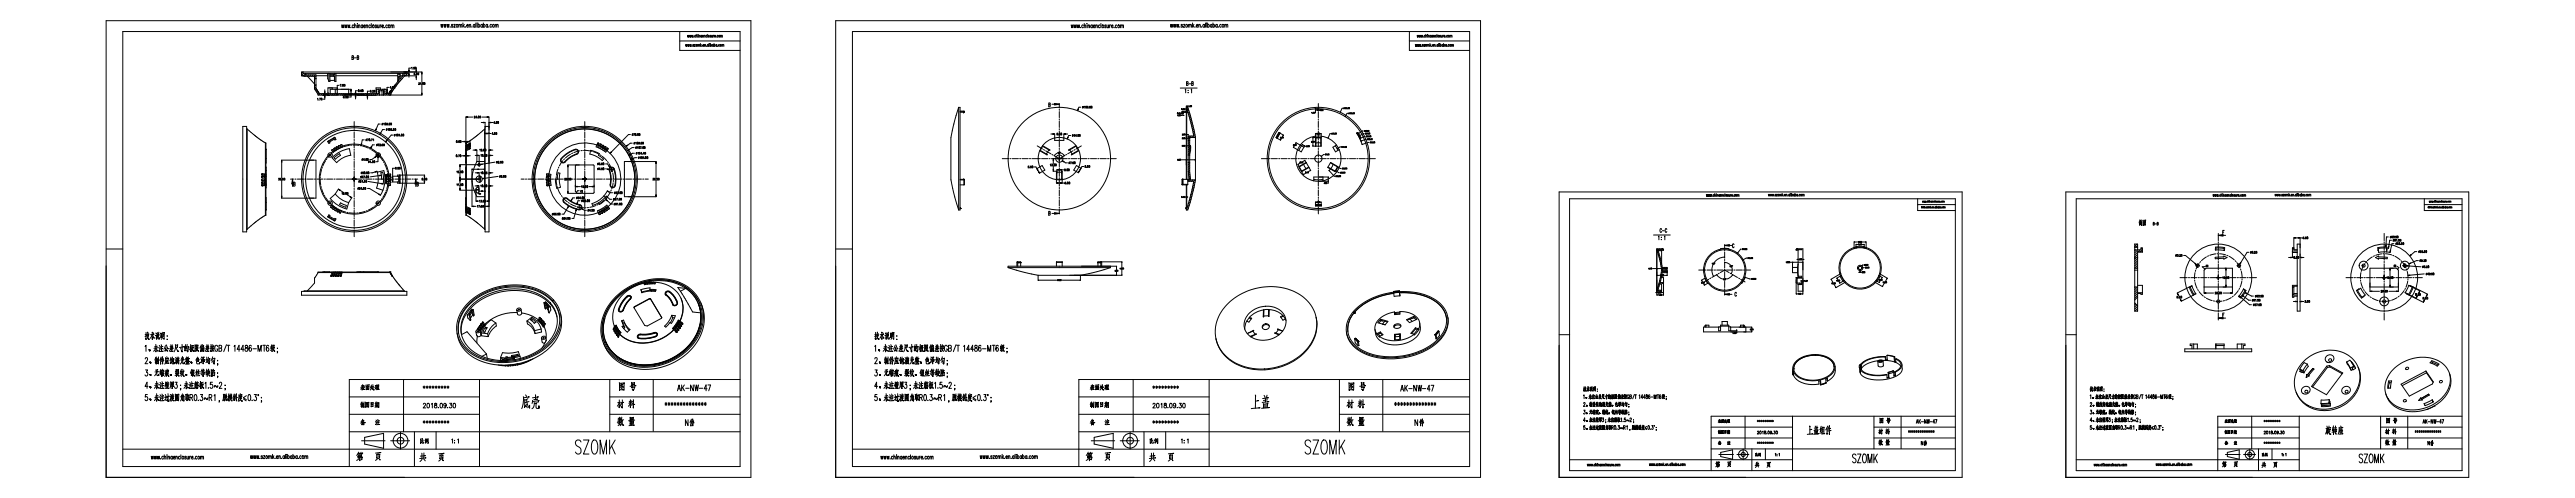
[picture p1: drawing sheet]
<svg xmlns="http://www.w3.org/2000/svg" width="1250mm" height="241mm" viewBox="0 0 1250 241" stroke-linecap="round" stroke-linejoin="round" font-family="sans-serif">
<g fill="none" stroke="#000" stroke-width=".49">
<path d="M52 10h312v221h-312zM60 15h299v211h-299zM166 12v1v-1l1 1v-1M167 12l1 1v-1v1v-1M169 12v1v-1l1 1v-1M170 13h.1M172 12h-1v1h1M172 12h1v1M172 11v2M173 11h.1M173 12v1M174 12h1v1"/>
<path d="M174 12v1M176 12l-1 1h1M176 12v1M177 13v-1v1M178 12v1M180 12h-1v1h1M180 11v2M183 12h-1l1 1h-1M183 12v1h1M184 12v1M185 12l-1 1M185 13h1v-1l-1 1h1"/>
<path d="M187 13h.1M188 12l-1 1h1M190 12v1M190 12h1v1M214 12v1l1-1v1v-1M215 12l1 1v-1v1l1-1M217 12v1l1-1v1v-1M219 13h.1M220 12h-1l1 1h-1M220 12h1l-1 1h1M223 12v1M223 12h1v1"/>
<path d="M225 11v2M225 12v1M226 13h.1M227 12v1M228 12v1M229 13h.1M231 12h-1v1h1M231 12v1M231 11v2M232 11h.1M232 12v1M232 12h1v1h-1"/>
<path d="M232 11v2M234 12h-1l1 1M234 12v1M235 12v1M235 11v2M237 12h-1v1h1M237 12v1M237 13h.1M239 12h-1v1h1M240 12h1v1M240 12v1M241 12h1v1"/>
<path d="M330 15v9h29M330 20h29M334 17v1v-1M335 17v1v-1M336 17v1v-1M337 18h.1M338 17h-1l1 1M338 17v1M339 17h.1M339 17v1M339 17h1v1M341 17h-1l1 1"/>
<path d="M341 17v1M342 17v1M343 17v1M345 17v1M345 17v1h1M346 17v1M347 17h-1M347 17v1M348 18h.1M349 17h-1l1 1M350 17v1M350 17h1v1"/>
<path d="M406 10h313v221h-313zM414 15h299v211h-299zM520 12v1v-1l1 1v-1M521 12l1 1v-1v1l1-1M523 12v1v-1l1 1v-1M524 13h1M526 12h-1v1h1M526 12h1v1M526 11v2M528 11h.1M528 12v1M528 12h1v1"/>
<path d="M530 12l-1 1h1M530 12v1M531 13v-1v1M532 12h1v1M532 12v1M534 12h-1v1h1M534 11v2M537 12h-1l1 1h-1M537 12v1h1M538 12v1M539 12v1M539 13h1v-1l-1 1h1"/>
<path d="M541 13h.1M542 12l-1 1h1M544 12h1v1M544 12v1M545 12v1M568 12v1l1-1v1v-1M570 12v1v-1v1l1-1M571 12v1l1-1v1v-1M573 13h.1M574 12h-1l1 1h-1M574 12h1l-1 1h1M577 12h1v1"/>
<path d="M577 12v1M578 12v1M579 11v2M579 12l1 1M580 12l-1 1M580 13h.1M581 12v1M582 12h1v1M582 12v1M583 13h.1M585 12h-1v1h1M585 12v1"/>
<path d="M585 11v2M586 11h.1M586 12v1M586 12h1v1h-1M586 11v2M588 12h-1l1 1M588 12v1M589 12h1l-1 1M589 11v2M591 12h-1v1h1M591 12v1M591 13h.1"/>
<path d="M593 12h-1v1h1M594 12h1v1M594 12v1M595 12h1v1M684 15v9h29M684 20h29M688 17v1l1-1M689 17v1l1-1M690 17v1l1-1M691 18h.1M692 17h-1l1 1M692 17h1v1"/>
<path d="M692 17v1M693 17h.1M693 17v1M693 17h1v1M695 17h-1l1 1M695 17v1M695 17v1h1M696 17v1M697 17v1M699 17v1M699 17l1 1M700 17v1"/>
<path d="M701 17h-1M701 17v1M702 18h.1M703 17h-1l1 1M704 17v1M704 17h1v1M146 36l1-1v1h52M147 37h6v6l1 3h3M147 37l1-1h5v7M147 36l-1 1M149 36l-1 1M150 36l-1 1 4 4"/>
<path d="M151 36l-1 1M152 36l-1 1M153 38h.1M153 36l-1 1M153 37h6M153 37v1M159 36v2l1 1M160 36v3M160 37h2M160 37h2v2M162 36v1M162 36h-2"/>
<path d="M162 39h1M162 39h-2M163 36v3M163 37h30M171 28h1l-1 1v-2h1l-1 1M172 28h1M173 28h1v1h-1v-2h1v1M193 36v3h1M194 36h.1M194 38v-1v2M194 39l-5 6M194 36v2l2-1"/>
<path d="M194 38v1M195 38l-4 5M196 36l-1 1h-1M196 37h6M197 36l-2 1M197 35v2M197 35v1M197 37h-1l-7 9M197 36v1M199 36v1M199 33v1M200 33h.1"/>
<path d="M201 33h.1M201 36v-1v1M202 36h.1M202 33v1M202 38v1M205 36v4M205 35h-59v2h2M333 22h1M334 22h1M335 22h1M336 22h.1M337 22h-1"/>
<path d="M337 22h.1M339 22h.1M339 22h1M340 21v1M340 22h.1M341 22h.1M341 22h1h-1h1M342 22h.1M343 22h.1M344 22h-1h1M344 22h.1M344 21v1"/>
<path d="M345 21h.1M345 22h.1M345 21v1M346 22h.1M347 22h.1M347 21v1M348 22h-1h1M348 22h.1M349 22h.1M350 22h1M350 22h.1M351 22h.1"/>
<path d="M687 22h1M688 22h1M689 22h1M690 22h.1M691 22h-1h1h-1M691 22h1h-1h1M693 22h.1M693 22h1M694 21v1M694 22h1M695 22h-1M695 22h.1"/>
<path d="M695 22h1h-1h1M696 22h1M696 22h.1M697 22h.1M698 22h-1h1M698 22h.1M698 21v1M699 21h.1M699 22h.1M699 22h1h-1M699 21v1M700 22h.1"/>
<path d="M701 22h.1M701 21v1M702 22h.1M702 22h1M703 22h.1M705 22h.1M705 22h1M153 41v1M153 42v1M154 43l-1 1M154 44h-1M154 44l1 1"/>
<path d="M154 44l-1-1 2 2M154 48v1M154 44v1M155 48h.1M155 45l-1 1M155 48h1l-1 1M155 45v1M156 45v1M157 46h3M157 46h.1M158 45l-1 1M158 44h.1"/>
<path d="M158 47v1h-1M159 45l-1 1M159 46h-2M159 46h.1M160 46h.1M160 45l-1 1M161 45l-1 1M161 43h.1M162 45l-1 1M163 43v2l-1 1M164 44v1M164 45l-1 1"/>
<path d="M165 41h-1v2h-5v2M165 45l-1 1M165 41h1l-1 1M166 42h.1M166 45l-1 1M167 41h-1l1 1h-1M167 45l-1 1M167 47h.1M167 46h9M167 46h.1M168 46h.1M168 45v1"/>
<path d="M169 45v1M169 43v2M170 45v1M170 44v1M170 46v1h-1M170 43h-10v2M171 45v1M172 59v3M172 45v1M173 47v1M173 45v1M173 46h9"/>
<path d="M174 44h-1v1M174 46h.1M174 45v1M175 44h.1M175 45v1M176 44h-1h1h-1M176 46h.1M176 45v1M177 45v1M178 47v1M178 45v1M179 44h-1v1"/>
<path d="M180 45l-1 1M180 46h.1M180 45h1M181 45l-1 1M181 44v1M182 45l-1 1M184 43v2h-29M184 43h.1M184 45l-1 1M184 46h.1M185 43h-2v2l-1 1M185 43l-1 1"/>
<path d="M185 44v2M186 43l-1 1M186 60l-1 1M186 44v2l1-1M186 44h-2v2M186 44l1-1v2M186 60v1M187 45h2M187 44l-1 1M188 44h.1M188 45l-1 1M188 43h-5v2"/>
<path d="M188 60h.1M189 42h-1v1M189 60h.1M189 44h.1M189 44v1M189 46h.1M190 44h-1M190 44l-1 1M190 44h.1M190 43h-1l1-1v1M190 43h.1M190 44l-1 2"/>
<path d="M191 42h-1l1 1h-1M191 43l-3 3M192 41l-2 3M192 42h.1M203 40h1l-1 1h1M205 41h-1v-1v1M205 41h.1M205 41v4M205 46h-46M226 57v47v-1M227 57h3M230 56h1l-1 1h1"/>
<path d="M231 57v-1v1M232 57h.1M234 59h1M234 57h2M237 57v55h-2v-53M238 59h1M240 60v-1v1M240 60h.1M284 59v3M465 52h1v50h-1M465 52v50M465 52l-3 15v20l3 15"/>
<path d="M466 54h2h-2M466 54l2 1M468 55h.1M468 54h.1M468 54v1M509 51h1v1h-1v-2h1v1M511 51h3M514 50v2M514 53h.1M514 54v3M514 58h.1M514 59v3"/>
<path d="M525 52h-1l-1 1M526 52h.1M526 52h1M528 52h.1M529 52h.1M529 51v1M572 56h.1M572 55h.1M573 43h8M573 55h.1M573 56h.1M574 54h.1"/>
<path d="M574 53h.1M574 55h.1M574 54v1M574 55h1M574 56h1M575 53h-1M575 54h-1M575 53h.1M575 43h1v2M575 53h1M576 54h-1M576 52h1"/>
<path d="M576 53h.1M576 51v3M576 54v33M576 40l1 1h-1v-1h1h-1M576 53v1M576 53v1h-2v2M576 51h.1M576 53h1M576 52v1M577 54h-3v2M577 54h.1M577 52l3 15"/>
<path d="M577 54l2 12M577 44h.1M577 45h.1M577 53h-1M577 51v1M577 54h-1M577 41h1M577 54v1M577 52h.1M578 55l-1 1M578 56h-1M578 51v1"/>
<path d="M578 57h-1M578 43v2M578 58h.1M578 40l1 1h-1v-1h1M578 58v1M579 59l-1 1M637 55h.1M638 53h2M639 53l-1 2M639 52h.1M639 53h.1M640 53h.1"/>
<path d="M640 50v2M640 54v3M640 58h.1M640 59v3M640 53h1M641 53v1M641 54h.1M652 52l-1 2M652 52v1M653 52v1M654 52v1M654 53h.1"/>
<path d="M654 55l-1 1M655 52l-1 1M655 55h.1M656 55h.1M657 55h-1M118 61h2v51h-2zM120 63h.1M120 63v48M120 63l9 6M129 69v15h-2M129 69v35v-14M129 72v7"/>
<path d="M129 77h.1M137 78h16v18h-16M137 79v7M158 78l-1 2M159 77h-1M159 75a17 17 0 0 0 0 23M161 73h.1M161 74l-2 2M161 76l4-2 5-2v3l-4 2-3 2zM161 72v1M161 72l1 1M161 72h.1"/>
<path d="M161 73v1M162 74h.1M162 73h.1M162 72v1M162 72h.1M162 76l3-2v1l-2 2zM162 73h-1M163 72h-1M163 72h.1M163 67v1l-1-1-2 2v1l-1-1M163 67l-4 2M163 72l-1 1"/>
<path d="M163 71v1M163 71h.1M163 71l1 1M164 72h-1M164 71v1M164 71h.1M165 71h-1M165 71h.1M165 71h1M165 72l-2 1M165 71v1h-1M165 70h.1"/>
<path d="M165 70l1 1M166 71h.1M166 70h-1M166 70h.1M166 70v1M166 71v1M166 71a17 17 0 0 1 17 3M170 70l-3 1M171 70h-1M171 70h3M172 63h.1M172 64v3"/>
<path d="M172 68h.1M172 69v3M172 72v1M172 73v3M172 77v1M172 78v3M175 71h.1M176 71l3 1M176 77v1M177 68h-1l-1 2M177 77h-1h1v1M177 78h.1"/>
<path d="M178 77v1M178 67v1M178 67h1l-1 1M179 78v1M179 72h1M180 78v1M180 68h.1M180 67h1l-1 1M180 79h.1M180 73l3 1M181 78v1M181 67v1"/>
<path d="M182 70h-1l-1 1M182 76l-3 1M183 75h2M183 70v1M183 75h1M183 70h1v1M184 76l-1 2h-1M184 74v2M184 76l2 2M184 70h1l-1 1h1M185 60h-1l-1 3M185 75l2 5 2 4"/>
<path d="M185 71h.1M186 70h-1l1 1-1-1M186 78v1M187 70h-1h1l-1 1M187 63h-1l-1 1M187 79l1 3M188 62v1M188 62l1 1M188 60v1M190 62v1M190 63h1M191 65h-1l-2 3"/>
<path d="M191 62v1M192 65l-1 1M192 65v1M194 65v1M194 66h.1M222 76h.1M222 69h.1M223 75v1M223 68v1M223 80h11M224 75h1M224 69h1"/>
<path d="M226 75h.1M226 79h.1M226 72v7M226 73h.1M226 72h.1M226 71h.1M226 69v1M226 72v1M226 73v27M227 69h1M227 75h1M228 69v1"/>
<path d="M228 70h.1M228 70v1M228 71v1M228 72h.1M228 69l-2 1M228 72l-2 1M228 70l-2 1M228 69h.1M228 71l-2 1M228 71h.1M228 69l-2 2M230 73h1"/>
<path d="M231 75h1M231 73v5M231 78l-1 5-1 4M231 78h4M233 75v6M233 72v1M233 75l1 1M234 72v1M234 73h.1M235 76h.1M235 72v1M235 75h1l-1 1h1"/>
<path d="M235 63h.1M235 63v48M235 63l-9 6M235 61h2M236 65h.1M236 75v1M237 65h1M238 75h1M238 73h1M239 65v-1v1M240 65h.1M240 79l-6 1"/>
<path d="M240 64v1M241 78v1M242 78v1M243 79h.1M243 78v1M273 76l2-2a5 5 0 0 1 6-1 1.9 1.9 0 0 1-1 2 1.9 1.9 0 0 1-2 0l-2 2a1.9 1.9 0 0 1-2 2 1.9 1.9 0 0 1-2-1v-1zM273 76l3-2 3-1a1.1 1.1 0 0 1 2 0 1.1 1.1 0 0 1-1 2l-3 1-3 2a1.1 1.1 0 0 1-1 0 1.1 1.1 0 0 1 0-1zM273 78l-1 2M274 77h.1M276 80h12M277 75l-3 2M278 74h-1"/>
<path d="M280 80h-1v13l1 1M281 73l-2 1M283 73h-1M283 73h3M284 63h.1M284 64v3M284 68h.1M284 69v3M284 72v1M284 73v3M284 77v1M284 78v3"/>
<path d="M287 73l4 1-1 1 3 2-1 1-2-2-4-1zM287 73h.1M288 80v13l-12 1M288 74l3 1M290 70l-1 1h1M290 70a18 18 0 0 0-24 14M290 70h.1M290 69v1M290 69h.1M290 71h1M290 79v1M290 69h1"/>
<path d="M291 69h.1M291 69l-1 2M291 71l-1 1h1v-1M291 79v1M291 71h.1M291 70v1M291 75h1M291 70h.1M291 71h1M292 71h.1M292 70h-1M292 70h.1"/>
<path d="M292 80h.1M292 70l-1 1M292 71l-1 1h1M292 71h1M292 76l3 2M292 79v1M292 70v1M293 72h-1M293 72h.1M293 71h.1M293 71v1M293 70h-1"/>
<path d="M293 70h.1M293 70v1M293 72l-1 1h1l1-1M293 72h1M294 72v1M294 72h.1M294 71l-1 1M294 71h.1M294 79h1l1 1M294 73h-1M294 72l1 1M294 71v1"/>
<path d="M295 73h.1M295 73l-1 1-1-1M295 73a17 17 0 0 1 0 27M295 72l-1 1M295 72h.1M295 78v1M295 72v1M296 79l1 3M305 78h14M306 65h-1l-8 9M307 78h-2a1.5 1.5 0 0 0-2 1 1.5 1.5 0 0 0 0 2v6M307 78a24 24 0 0 0-38-11 24 24 0 0 0 0 39 24 24 0 0 0 38-11"/>
<path d="M307 78l1 4v5l-1 8M307 69l-2 1M307 65v1M308 65v1M308 72h-3M308 74l-2 1M308 69v1M309 69v1M309 65h-1l1 1h-1M309 71v1M309 66h.1M309 74v1"/>
<path d="M309 76l-2 1M309 71l1 1M310 74v1M310 76v1M310 69v1M311 70h.1M311 76v1M311 71v1M312 69v1h-1M312 72h.1M312 74h-1v1M312 75h.1"/>
<path d="M313 77h-1l1-1v1M313 74h-1h1v1M313 77h.1M318 79v7M486 77h4M490 77h1M491 77h3M495 77h1M496 77h3M500 77h.1M501 77h3M503 71l3 1"/>
<path d="M504 77h1M505 73l3 2M506 77h3M506 71l4 2h-1M506 71l3 2M506 71l-1 2 3 2M507 72v1M508 73l2 2M509 73l-1 2M509 77h1M510 80h.1M510 65h1"/>
<path d="M510 77h8M510 79l1 1h-1M511 75h.1M511 78v1M512 75l2 2 3-2M512 65v3h4v-3M513 74l-1 1M513 65h.1M514 74h.1M514 65h.1M514 62v1M514 64v3"/>
<path d="M514 67v1M514 68v3M514 72h.1M514 73v8M515 64l-1 1h1h-1M515 74h.1M515 74l1 1M516 78l2 1M517 65h1M518 75h-1M519 77h.1M519 78v1"/>
<path d="M519 73l1 2M520 78v1M520 66h-1l-1 1M520 77h3M520 79h.1M521 73l-3 2M521 65v1M521 78v1M522 66h-1l1-1v1M522 72l-1 1M522 71l-3 2M522 71l1 2-3 2"/>
<path d="M523 66h-1v-1v1M523 66h.1M523 77h1M524 73l-4 2M525 77h3M525 71l-3 1M528 77h1M529 77h3M533 77h.1M534 77h3M538 77h.1M539 77h3"/>
<path d="M572 77v1M572 78h.1M573 77l-1 1M573 77h3M574 67h.1M574 65h.1M574 71h.1M575 67h-1M575 71v-1v1M575 71h.1M576 71h.1M576 65h.1"/>
<path d="M576 67h.1M576 71h2M576 77h4M576 67h1M577 65v23h2M577 79h.1M577 68h.1M577 66h.1M577 67h3M577 71h1l-1 2M577 75h.1M577 79v1"/>
<path d="M577 69h.1M577 70v1M577 71v1M577 72v1M577 73v1M577 74v1M578 73l-1 2M578 71v1M578 71v2M578 66v1M579 60l-1 1M579 61h-1"/>
<path d="M579 62h.1M579 66h-2v17M579 63h.1M580 63l-1 1M580 64l-1 1M580 65l-1 2M580 66v1M580 67v20M612 77h3M616 77h1M617 77h3M619 67h.1"/>
<path d="M619 67h1M620 67h.1M620 67l2 1M621 77h.1M621 64l-2 3M621 64h.1M621 64l-1 3M621 64v1M621 65h2M621 65l-1 2M622 67h-1M622 77h3"/>
<path d="M622 67h.1M622 67v1M623 66h-1M625 77h1M627 77h3M628 70h.1M628 71h.1M629 70h-1M629 69v1M629 69l4 2M630 80l1 1M630 77h1"/>
<path d="M631 78v1zM631 79l-1 1M631 77h3M631 79h.1M632 78v1M632 70l-2 3M632 70l1 1M633 71l-1 3-4-3M633 78l-1 1M633 71h1M633 71h.1M633 78l1 1"/>
<path d="M634 79l-1 1M634 71h.1M635 71h.1M635 77h.1M636 77h3M637 69h.1M637 67v1M637 69v2M639 65v6M639 67h2M639 69v2M639 67a1.5 1.5 0 0 1 2 0 1.5 1.5 0 0 1 0 2 1.6 1.6 0 0 1-2 0 1.6 1.6 0 0 1 0-2z"/>
<path d="M639 65h.1M640 77h.1M640 65h.1M640 64v3h-3M640 62v1M640 67v1M640 68v3M640 72h.1M640 73v3M640 78v3M641 77h3M641 65h.1"/>
<path d="M641 69v2M641 65v6h-4M643 75l-1 1M643 75h1M644 75h.1M644 77h1M645 75h-1M646 77h3M646 79l1 1M646 79l3 2-1 2-4-2zM646 65l-1 2M647 65h-1"/>
<path d="M647 80a1.6 1.6 0 0 1 2 1 1.6 1.6 0 0 1-1 1v1a1.5 1.5 0 0 1-2-1 1.5 1.5 0 0 1 1-2zM647 65v-1v1M647 64v1M648 65h.1M648 71l1 2M649 70l-2 1 1 3 2-1M649 70a11 11 0 0 0-18 1 11 11 0 0 0 7 17M649 70l1 3M649 77h1M650 73a11 11 0 0 1-8 15M650 77h3M651 71l-2 1"/>
<path d="M652 71l-1 1M652 71v1M653 71v1M654 77h.1M655 77h3M659 65l1 2M659 77h.1M659 65h-1M659 64l1 3M659 64v1M659 64h.1M659 64l1 3z"/>
<path d="M660 77h3M660 67l1 3M660 67h.1M660 67l1 1M662 63l-2 2M662 65l-2 1M662 63v1M663 66l-3 1M663 64v1M663 63v1M663 67l-2 1M663 77h1"/>
<path d="M663 65h.1M663 66h.1M664 64h.1M664 64v1M664 66h.1M664 65h.1M664 67v1M664 63v1M664 69l-3 1M665 66h.1M665 67l-1 1M665 77h3"/>
<path d="M665 67v1M665 68h.1M665 69h.1M666 67l-1 1M666 69h-1M666 69h.1M667 69h.1M127 85h.1M127 86h.1M127 87h.1M127 88v1M127 90h.1"/>
<path d="M127 88h.1M127 84v1M127 89h.1M127 85h2M127 86h2M127 87h2M127 84h.1M127 86h1M127 84h1M128 86h.1M128 86h1M128 84v1"/>
<path d="M128 87v1M128 88v1M128 89v1M128 89h1M128 84h1M128 90h1M128 90h-1M128 89h-1M129 85v1h-2M129 89h.1M129 87h.1M129 90h.1"/>
<path d="M129 86v1M129 86h.1M129 88h.1M129 85h.1M129 87h-2M129 88h-2M129 89h-2M129 89l-2 1M129 90h-2M129 81v10M129 96v6M129 98h.1"/>
<path d="M129 83h.1M135 86l1 1h-1M136 87v-1v1M137 87h.1M137 87v8M137 86v1h1h-1M141 87h2M142 87v3M142 89h1v1h-1v-2h1v1M143 87h1M144 87h3M148 87h.1"/>
<path d="M149 87h3M153 87h.1M154 87h3M155 87l1 3M155 86h.1M156 90v1M156 82v3M156 91l1 3M156 81v1M157 87h1M157 95h1M158 96l2 2"/>
<path d="M159 87h3M160 98l1 1M160 96l4 3 4 2M161 99v1M161 100v-1v1M161 100h.1M161 99l3 2M162 87h1M163 94l-3 2M163 94l2 2 4 2M163 87h3M164 92l-1 2"/>
<path d="M165 92l1 1M165 98l3 2-3-1zM166 93v1M167 87h.1M167 93v1M167 94h.1M168 87h8M168 93v1M168 94l2 1M169 93v1h-1M169 98l-1 3M171 96l-2 2"/>
<path d="M172 82h.1M172 83v8M172 91v1M172 92v3M172 96v1M172 97v3M174 91v1M175 88h-1M175 91h-1l1 1v-1h-1M175 88h.1M175 85v1M176 83l-1 1"/>
<path d="M176 91h-1h1v1M176 88h.1M176 92h.1M176 85v1M176 87h1M176 83v1M177 85v1M177 86h.1M178 87h2M178 84h.1M178 91h1l5 3M179 88l6 1"/>
<path d="M181 87h1M182 83l-2 1M182 87h4M182 100h.1M183 83h3l1 4-1 5M183 83l1 4-1 4 3 1M183 99a17 17 0 0 1-17 4M184 85l-4 1M185 97l-2 2M185 96v1M186 84h-1v3M186 83v6"/>
<path d="M186 92l-1 3M187 87h3M187 85h.1M187 88v1M187 93l-1 3M187 86h.1M187 89h1M187 85l1 1M187 88h1M187 89h.1M187 86v1M187 87v1h1"/>
<path d="M187 87h.1M187 88h.1M187 86h1M188 87h.1M188 88h.1M188 86h.1M188 92l-1 1M188 85h.1M188 85v-1l-1 1M188 83h.1M188 84v3h-1M188 89h1"/>
<path d="M188 89l1 1M188 89v2M188 88h1M188 86h1M188 86h-1M188 88v1M189 87l-1 1M189 90l-2 4-2 4M189 90h.1M189 84l-1 1M189 89h.1M189 85h-1"/>
<path d="M189 85v1M189 88h1M189 86l1 1M189 84h.1M189 89h1M189 84l1 1M190 89h.1M190 87l-1 1M190 86h-1M190 87h.1M190 89l-1 1M190 86h.1"/>
<path d="M190 89h-1M190 85h.1M190 85h-1M190 88h.1M190 88v1M190 85h4v3h-4M191 87h.1M191 86v1M192 82h-1v3M192 87h3M192 81v1M193 82h.1"/>
<path d="M193 88v1h13M194 85v4M195 87h1M196 87h3M200 87h1M201 87h2M202 87v3M202 89h1v1h-1v-2h1v1M206 87h.1M206 86h.1M206 87v1M206 85h-13"/>
<path d="M206 86v1M222 83v1M222 89v1M223 89v1M223 83h-1l1 1h-1M223 84h.1M223 90h.1M223 87h11M223 92h8M223 81v2M223 84v2M223 88v1"/>
<path d="M223 90v1M224 89v1M226 99h.1M226 90h.1M226 82h.1M226 96h.1M226 81v10M226 96v6M229 82v5M229 87v13M229 87l1 6a2.9 2.9 0 0 0 5 2M230 100h1"/>
<path d="M231 90h1M231 84h1M231 93l1 1M231 91h1M231 91v7M232 92h-1M232 92h.1M232 100h.1M232 82h.1M232 82h-3M232 97h.1M232 94h1"/>
<path d="M232 100h1h-1M232 82h3M232 90v3M233 84v4M233 93h1M233 97v1M233 85v3M233 94h.1M233 85h.1M233 97l1 1h-1M233 90l1 1M233 83l1 1"/>
<path d="M234 93h.1M234 100h-1h1h-1M234 98h.1M234 93h1M235 100h-1h1h-1M235 90v1M235 84h.1M235 97h-1l1 1h-1M235 84l1-1-1 1h1M235 82v5M235 100h1M236 90h-1h1h-1"/>
<path d="M236 97h.1M236 83v1M238 90h1M238 84h1M242 85l-7 1M243 85v1M244 85h-1l1 1v-1l-1 1M244 86h.1M245 85h-1l1 1h-1M253 87h1M255 87h1M256 87h3"/>
<path d="M260 87h.1M261 87h3M265 87h.1M265 86h.1M265 88v1M265 88h.1M265 85h.1M265 90h.1M265 86h1M265 87h1v1M265 85h1M265 89h.1"/>
<path d="M265 90h1M266 90h.1M266 87h3M266 87h.1M266 86h.1M266 89h.1M266 85h.1M266 88v1M266 89l1 1M266 88h.1M266 84v1M266 88h1"/>
<path d="M266 86v1h-1M266 86h1h-1M266 88h1v1h-1M266 86h-1M266 88h-1M266 84h.1M266 85h1M266 85v1M266 89h-1M266 84h1v1M266 84l-1 1M266 89l-1 1"/>
<path d="M267 90a18 18 0 0 0 23 13M267 90h-1M267 87h.1M267 89h-1M267 89l1 1h-1M269 87h4M270 87v4M270 87v3M270 86h.1M270 90l1 1M271 87v-3h1l-1 3 1 4M271 82l-1 3"/>
<path d="M271 92l1 2M271 81h.1M272 91h-2M272 95h1M273 96l2 2M274 96h1l5 3a1.9 1.9 0 0 1 2 0 1.9 1.9 0 0 1 0 2 6 6 0 0 1-7-2l-2-1zM274 96h1l3 2 3 1a1.1 1.1 0 0 1 1 2 1.1 1.1 0 0 1-1 0l-6-2-1-1zM274 87h1M274 87h1h-1h1M275 87h3M275 87v-1v1M276 87h.1"/>
<path d="M276 81v5M276 87v6M276 98v1M276 86v1M277 99l3 1M279 87h.1M279 96h-1v1M280 87h8M280 90h2M280 95v1M281 95v1M281 92l-1 1"/>
<path d="M281 99v2M281 97l-1 1M282 96h-1l1-1v1M282 96h.1M282 92v1M282 90v1M282 92l1 1M283 97l-1 1M283 90v1v-1v1M283 97l1 1h-1M284 91h.1M284 82h.1"/>
<path d="M284 83v8M284 91v1M284 92v3M284 96v1M284 97v3M284 97v1M284 90l1 1h-1M285 98h.1M286 90h1M287 99l3-2 3-2 1 1-3 3-1-1-2 2zM288 87h1M289 100h-3"/>
<path d="M289 87h3M290 99h.1M290 81v1M291 82v-1v1M292 82h.1M292 81v1M293 87h1M293 97l-2 2M294 82h1M294 96v1M294 87h3M294 95l-3 3"/>
<path d="M295 97l2 2M295 92l-2 3M295 96l2 1M296 93h1M296 82h2M296 81h1a6 6 0 0 1 2 7v2a1.3 1.3 0 0 1-2 1 1.3 1.3 0 0 1-1-2v-3v-4zM296 93l-1 3M296 81h2v2l1 3-1 4a1.1 1.1 0 0 1-1 1 1.1 1.1 0 0 1-1-2l1-3-1-4zM297 92l-1 1M297 81v2M297 83h.1M297 84l1 3"/>
<path d="M298 89l-1 3M298 87v1M298 96v1M298 98v1M299 93l-1 1M299 87h3M299 96v1M299 99h.1M299 96h1l-1 1M299 93v1M300 99h.1M300 93v1"/>
<path d="M300 97h.1M300 94h.1M302 87h1M303 87v6a1.6 1.6 0 0 0 0 2 1.6 1.6 0 0 0 2 0h2M304 87h3M305 95h14M307 87h1M308 87h3M312 87h1M313 87h2M317 86v1M318 86v1"/>
<path d="M318 87h.1M318 87v7M319 86v1M466 87h2v3h-2M468 87h-2M468 87h.1M468 90h.1M468 87v3M499 80v1M500 81h.1M501 80l-1 1h1h-1M502 81h1v1"/>
<path d="M503 82l3-2 1 2-2 2M504 83h.1M511 80h.1M511 83h2M511 81v1M513 83v6M513 82v5h1h1v-5h1M513 83h2M514 89h1M514 82h.1M514 81v1M514 83v2"/>
<path d="M514 86v1M514 87v3M514 91h.1M514 92v3M514 96h.1M514 97v3M515 83l1 6M516 89h1M517 82v1M517 88v1M517 83h.1M518 89h.1"/>
<path d="M524 82v1M525 82l-3-2-1 2 2 2M526 81h-1M527 80v1M527 81h.1M528 80v1M574 87v2M574 96h.1M574 87v2h3M574 89h.1M574 87h.1M574 87h3v2"/>
<path d="M575 96l-1-1v1M575 95v1M575 95h1M576 90v11M576 95h1M577 89h-3M577 83h.1M577 87h3M577 83v4M577 99l-1 1M577 82v1M577 83l1 4h-1"/>
<path d="M577 87h.1M577 83v1M577 80v1M577 81v1M578 84l-1 1M578 85l-1 1M578 98l-1 1M578 86l-1 1M578 87l-1 1M578 96l-1 1M579 95l-1 1M579 94h-1"/>
<path d="M579 87l-1 1M579 92l-1 1M579 88l-2 9-1 4M580 91l-1 1M580 89l-1 1M580 87l-1 1M580 88l-1 1M580 87l-3 15h-1v-1M631 81a1.5 1.5 0 0 1 1-1 1.5 1.5 0 0 1 2 1v1a1.6 1.6 0 0 1-2 1 1.6 1.6 0 0 1-1-2zM632 83l1 2M634 84h-1M634 84h.1"/>
<path d="M634 83v1M635 83v1M635 81l-1 1M635 81l-3 2M636 83h-1M636 83l-2-4-4 2 2 2M638 87h4M638 88h4M639 98v2M639 100h2M639 100h.1M639 99h2"/>
<path d="M639 98h.1M640 98h.1M640 81v1M640 83v2M640 86v1M640 87v3M640 91h.1M640 92v3M640 96h.1M640 97v3M640 88h5l-1 1M641 98h.1"/>
<path d="M641 98v2M641 100h.1M642 86v2M643 89h.1M644 88l-1 1M645 81l1 1-1 1M645 86v2M645 86h-7v2M645 83l3 2M648 83l2 1M649 85l-1 1M649 85v1"/>
<path d="M650 81l1 1M650 86h.1M651 83v1M651 83l1 1h-1v-1v1M652 81v1M652 84h.1M652 82h.1M653 82v-1v1M653 82h.1M757 93h195v138h-195zM762 96h187v132h-187zM828 94v1l1-1"/>
<path d="M829 94v1l1-1M830 94v1l1-1M831 95h.1M832 94l-1 1h1M832 95l1-1v1M832 94v1M833 94h.1M833 94v1M833 95l1-1v1M835 94l-1 1h1M835 94v1M835 95v-1v1"/>
<path d="M836 95v-1v1M836 94v1M837 94v1M839 94l-1 1M839 94v1h1M840 94v1M840 95l1-1-1 1h1M841 95h.1M842 94v1M843 95l1-1v1M843 94v1M844 95v-1v1"/>
<path d="M858 94l1 1v-1M859 94v1l1-1M860 94v1l1-1M861 95h.1M862 94v1M862 94h1l-1 1h1M864 94v1M864 94h1v1M865 94v1M865 94l1 1M866 95h.1M866 94h1l-1 1h1"/>
<path d="M867 94v1M868 95h.1M869 94h-1l1 1M869 94v1M869 94h.1M870 94v1M871 94h-1l1 1M871 94v1M871 94h1l-1 1M873 94h-1l1 1M873 94v1M873 95h.1"/>
<path d="M874 94h-1l1 1M875 94v1M875 94h1v1M931 96v6h18M931 99h18M933 97v1l1-1M934 97v1v-1M934 97l1 1v-1M935 98h.1M936 98h.1M936 97v1M936 97h.1"/>
<path d="M937 98h.1M937 97v1M937 100v1M938 98h.1M938 97v1M939 98h.1M939 97v1M940 100v1M940 100h.1M940 98h.1M940 97l1 1M941 97v1"/>
<path d="M941 100v1M941 98h1M942 98h.1M943 98h.1M943 97v1M943 98h1M1003 93h195v138h-195zM1008 96h187v132h-187zM1074 94v1l1-1M1075 94v1l1-1M1076 94v1l1-1M1077 95h.1"/>
<path d="M1078 94l-1 1h1M1078 95l1-1v1M1078 94v1M1079 94h.1M1079 94v1M1079 95l1-1v1M1081 94l-1 1h1M1081 94v1M1081 95v-1v1M1082 95v-1v1M1082 94v1M1083 94l-1 1h1"/>
<path d="M1083 94v1M1085 94l-1 1M1085 94v1h1M1086 94v1M1086 95l1-1-1 1h1M1087 95h.1M1088 94v1M1089 95l1-1v1M1089 94v1M1090 95v-1v1M1104 94v1l1-1M1105 94v1l1-1"/>
<path d="M1106 94v1l1-1M1107 95h.1M1108 94l-1 1M1108 94h1l-1 1h1M1110 94v1M1110 94h1v1M1111 94v1M1112 95h.1M1112 94h1l-1 1h1M1113 94v1M1114 95h.1M1115 94h-1l1 1"/>
<path d="M1115 94v1M1115 94h.1M1116 94v1M1117 94h-1l1 1M1117 94v1M1117 94h1l-1 1M1118 94v1M1119 95h.1M1120 94h-1l1 1M1121 94v1M1121 94h1v1M1177 96v6h18"/>
<path d="M1177 99h18M1179 97v1l1-1M1180 97v1v-1M1180 97v1l1-1M1181 98h.1M1182 98h.1M1182 97v1M1182 97h.1M1182 98h1M1183 100v1M1183 98h.1M1183 97v1"/>
<path d="M1184 98h.1M1184 97v1M1185 98h.1M1185 97v1M1186 100v1M1186 100h.1M1186 98h.1M1186 97l1 1M1187 97v1M1187 100v1M1187 98h1M1188 98h.1"/>
<path d="M1189 98h.1M1189 97v1M1189 98h1M120 111h.1M129 104l-9 7M129 102h.1M159 105l4 2M159 105l1-1v1l2 1h1v1M161 100v1M161 101h.1M161 100h1M162 100l1 1h-1"/>
<path d="M162 100l-1 1h1M162 101h.1M162 101h1M163 102h.1M163 101h.1M163 101v1M163 101l1 1M164 102v1M164 103h.1M164 101l1 1M164 102l1 1M165 102h-1"/>
<path d="M165 103h.1M165 102h.1M165 102h1M165 102l3 1M166 103h-1M166 102v1M168 103h1M170 103h3M172 101h.1M172 102v3M172 105v1M172 107v3"/>
<path d="M172 110v1M172 111v4M174 103h-1M177 102l-3 1M178 102h.1M181 100l-2 2M226 102h.1M226 101v1M226 100h.1M226 101h.1M226 103h.1M226 104l9 7"/>
<path d="M226 103l2 1M226 103h2M226 102l2 1M226 102h2M226 101l2 1M226 101h2M226 100l2 1M228 101h.1M228 102h.1M228 102v1M228 103h.1M228 104h.1"/>
<path d="M233 100h.1M235 111h.1M268 103v1M269 103v1M270 103v1M270 104h.1M273 105v1M274 106h.1M275 106h-1l1-1v1M275 106h.1M276 101l-2 3h-1M280 102l-1 4h-1"/>
<path d="M280 100h2M280 100h1M281 100l3 1M283 101l2 1M284 101h.1M284 102v3M284 105v1M284 107v3M284 110v1M284 111v4M286 101h-1M286 102h-1"/>
<path d="M287 102h-1v-1v1M287 102h.1M288 101l-1 1h1h-1M290 103l1 1M290 103h.1M290 103h1M291 103h.1M291 103v-1h-1v1M291 103v1M291 104h.1M292 103h-1M292 103h.1"/>
<path d="M292 102v-1l-1 1 1 1M292 101l1 1M292 102l1 1M292 102v1M293 103h-1M293 103h.1M293 102h-1M293 102v1M293 102h.1M293 101v1M293 101h-1M293 101h1"/>
<path d="M293 101l1-1v1M293 102l1-1v1M293 102h1M294 103h-1M294 102h.1M294 103h.1M294 102v1M294 101h.1M295 102h-1M295 101h-1l1 1M295 101h.1M295 102h.1"/>
<path d="M295 100v-1l-1 1 1 1M295 100l1 1M295 100v1M295 100h.1M296 101h-1M296 101h.1M466 101h.1M509 103h1l-1 1v-2h1l-1 1M511 103h3M514 100v1M514 101v3M577 101l-1 1"/>
<path d="M640 100v1M640 101v3M803 114h8M805 115v-1v2M806 115h.1M806 116h.1M807 111h-1v2l1-1M807 112h1M808 115v-1v2M809 111h-1l1 2v-1M837 118v2M837 119h4"/>
<path d="M842 119l-1-1v1v1h1M900 117v3M900 117h2M901 118v2M901 120a10 10 0 0 0-8 13M901 118h1M902 117v1M902 117l1 1M903 119h.1M903 117v1M903 118v1M903 117h.1"/>
<path d="M904 118h1M904 117h2M905 118v2M905 120h-4h4M905 120h.1M905 120a10 10 0 0 1 8 13M906 117v3M933 100v1v-1M933 100v1v-1l1 1v-1M935 101h.1M935 100v1M935 100l1 1"/>
<path d="M936 100l1 1M936 100v1M938 101h.1M938 100v1M938 100l1 1M939 101h.1M942 100v1M942 101h.1M943 100v1M944 100v1M1036 118h2v3l-2 2M1036 118v33"/>
<path d="M1036 120h2M1036 118h.1M1037 118l-1 1M1038 119l-1 1M1038 107h1v1M1039 108v1v-1M1039 107v1M1039 107h.1M1039 108h-1M1039 107v2v-1M1040 107v2M1040 107v2h1v-2"/>
<path d="M1040 108l1-1v2M1041 107v2M1041 107h.1M1041 108h.1M1041 107h-1M1045 108l1 1-1-1h1M1046 109h1M1047 108v1v-1M1075 120h5v1h-5zM1077 113v4M1077 117v1M1077 118v3"/>
<path d="M1077 114h3M1079 113h.1M1080 112h-1v1M1113 115v6h2M1114 115h2M1117 115h-1v36h-1v-33h1M1118 115v1v-1M1119 116h.1M1119 115l1 1h-1M1157 113v4M1157 117v1M1157 118v3"/>
<path d="M1159 115h-1v4M1161 114l-1 1M1161 116h-1v3M1161 115h.1M1162 114v1M1162 116v1M1162 118h-1l-1 3M1162 115h1M1163 116h-1l1 1v-1l-1 1M1163 116v1M1163 114v1M1163 118v1"/>
<path d="M1164 117h.1M1164 118h.1M1164 118h1h-1M1165 116h-1l1 1h-1M1165 118h.1M1166 118h.1M1179 100v1v-1M1179 100v1l1-1M1180 100v1v-1M1180 101h.1M1181 100v1M1182 100v1"/>
<path d="M1182 100l1 1M1184 101h.1M1184 100v1M1184 100l1 1M1185 101h.1M1185 100v1M1188 100v1M1188 101h.1M1189 100v1M1190 100v1M52 121h8M153 135a5 5 0 0 1-3 5l-1 1"/>
<path d="M153 135h.1M154 132h7M154 132l-1 3M157 132h.1M158 132h.1M160 132h.1M161 134h.1M161 132h.1M161 132v2M161 133h.1M162 133l-1 1M162 134h.1"/>
<path d="M162 132h.1M162 132l-1 2M162 132v2M163 133l-1 1M163 132h.1M163 134h.1M163 132l-1 2M163 132v2M164 132l-1 2M164 132h.1M164 134h.1M164 132v2"/>
<path d="M164 133h1M165 132l-1 2M165 132h.1M165 134h.1M165 132v2M166 133h.1M166 133l-1 1M166 134h-1M166 134h.1M166 132v1M166 132h23M166 132h.1"/>
<path d="M166 132v2M173 132h.1M174 132h.1M175 132h.1M177 132h.1M183 132h.1M184 132h.1M189 132l1 2M189 132h.1M189 132h-35M189 132l1 1M190 133l1 1"/>
<path d="M190 134h.1M190 134h1M191 134h.1M191 134l5 7M313 137h.1M313 137a17 17 0 0 0-15 21M313 137v1M314 137h.1M314 137l-1 1v-1M314 137v1M315 137h-1M315 137h.1"/>
<path d="M315 137h1M315 137v1h1M315 137v1h-1v-1M316 137l-1 1M316 137h.1M316 137h1M316 137v1M317 137h.1M317 137l1 1v-1M317 137l-1 1v-1M318 137h.1M318 137v1"/>
<path d="M318 137a13 13 0 0 1 12 18M329 139h1a9 9 0 0 1 8 7l2 6a5 5 0 0 1-6-5zM333 139a18 18 0 0 1 1 29 27 27 0 0 1-36 3 16 16 0 0 1-4-17M406 121h8M489 130h50M489 130l15 3M494 127v2M494 127h1M494 127h.1M494 127h2M495 127v2M496 127h.1"/>
<path d="M496 127h-2v2M504 136h9M513 129v-2h3v2M513 127h.1M514 136h-1M514 136v-1v1M514 136h.1M515 136h9M516 127h-3M516 127h.1M533 127h1v2M533 127h.1"/>
<path d="M533 127v2M534 127h.1M534 127h-1M535 127h.1M535 127v2M539 129v1M539 130l-15 3v3M542 131h-1M542 131h.1M542 129v2M542 132v1M542 129h-53v1"/>
<path d="M544 130h.1M545 127v3M545 131v2M545 133h-41v3M545 127h-12M801 130h-1M801 130h.1M802 130h2M804 121h.1M804 121l2 5M805 133h1M805 130h4"/>
<path d="M805 121l-1 1M805 121h.1M805 121h2M805 122h.1M805 123h.1M805 139h.1M806 124h-1M806 138h1v4M806 126v2M806 137h1M806 125h-1M806 133v1"/>
<path d="M806 125v1M806 126v1M806 136h-1M806 128v5l-2 8M806 127h.1M806 134h1v9M806 134v1M807 134h.1M807 121v7M807 121h-1M807 128h-1M807 133l-1 1"/>
<path d="M807 129h-1M807 130v1M807 133v1zM807 131h2M807 131h-1M807 131v1h2M807 130h-1M807 137h.1M807 132h-1M807 121h.1M807 121h-2l2 9h2v4M807 121v-1l-3 1v22"/>
<path d="M807 137h-1l-1 1M807 121h-2M808 137h-1M808 133h1M808 130h-1M808 132h.1M809 132h.1M809 130h-1M809 132h-2l-2 9h2M809 130v1h-2M825 131h2M826 136v1"/>
<path d="M826 137h.1M827 137v1M827 131h1M827 135l-1 1M827 135l2 2M828 135h-1M829 131h3M829 137l-2 1M829 137h.1M829 135l-2 2M830 135h.1M831 128h.1"/>
<path d="M831 128h1M832 128a6 6 0 0 0 0 6M832 131h1M832 127h.1M833 131h3M833 133l3 2M834 133l-3 1M835 132l-1 1M835 132l2-1 2 1M835 121l2-1 2 1M836 135l1 1M837 135v1"/>
<path d="M837 131h.1M837 125a6 6 0 0 0-5 2M837 121v1M837 122v3M837 126h.1M837 127v3M837 130v1M837 132v3M837 136v3M837 140v1M837 127l3 2M838 135h.1"/>
<path d="M838 131h3M840 129h.1M840 132v1M841 129l-1 3M841 133l2 1M841 133l-3 2M841 129h.1M842 131h.1M843 131h3M844 135h.1M845 135l2 2M845 121l-1 1"/>
<path d="M846 120v1M846 131h1M846 121h.1M847 135h.1M847 121h.1M847 135l-2 2M847 134v1M847 134l3 1M848 131h2M848 125l-2 1M849 125h-1M849 125h.1"/>
<path d="M849 125h1M850 125h.1M850 135h.1M851 135h.1M867 127h.1M868 127h.1M869 127h1v5h3M870 130h3M870 127h5M872 135h.1M872 137h.1M872 121h3v21"/>
<path d="M872 126h.1M872 137h3M872 135v2M873 130v2M873 132v2M873 128v2M873 121h-1v-1v1h3h-2v13M873 134h2v1h-3M873 128h.1M873 134h.1M873 125v1M874 137v1"/>
<path d="M874 126h.1M874 136h.1M875 138h-2v3h2M875 136v2h-2M875 134h-3v8M875 126h1M875 136h1M876 136h.1M877 136h.1M889 136l1 1M889 137v1M890 138h.1"/>
<path d="M890 138l1 1M892 135v1M892 136h.1M893 136v1M893 133l-4 2M893 133v1M893 134l-1 1M893 134l2 2M893 133h.1M893 133l2 3M894 134l1 2M894 134h-1"/>
<path d="M894 134h.1M895 136l-2 1M895 136v1M895 136h.1M895 136l1 1M895 137l-4 2M895 137a10 10 0 0 0 15 0M896 137h-1M896 137a10 10 0 0 0 14 0M900 120a10 10 0 0 0-7 13M901 120h.1M902 130h.1"/>
<path d="M902 132h.1M903 129h.1M903 132v-1v1M903 132h1M904 130h.1M904 132h.1M904 128v1M905 132h-1M905 120h-5M905 120h1M905 130h-1M905 128v1"/>
<path d="M906 128l-1 1M906 129l-1 1M906 129h.1M906 120a10 10 0 0 1 5 16M906 129v1M906 128v1M906 130h.1M907 129l-1 1M910 137h.1M910 137l4 2M911 136h.1M911 136l-1 1"/>
<path d="M911 136l1 1M912 134h.1M912 134l-1 2M912 134h1M912 133h1M912 135v1M913 134l-2 2M913 136l-1 1M913 134h1M913 133l3 2M913 133l-1 1M913 135h.1"/>
<path d="M914 137h.1M915 137l-1 2M915 137h.1M916 135l-1 1M1036 130h2M1036 139h2M1036 121h3v-1h1v2M1036 125h.1M1036 131h2M1036 139h.1M1037 121h-1M1037 139l-1 1"/>
<path d="M1038 125h.1M1038 138h2v5l-2-1M1038 123l-2 2M1038 124l-2 2M1038 125l-2 2M1038 126l-2 2M1038 127l-2 2M1038 128l-2 2M1038 129l-1 1M1038 140l-2 1M1039 121l-3 3M1040 120l-1 1"/>
<path d="M1040 122h-2v29h-2M1040 121l-1 1M1040 122h.1M1056 123v1M1057 123v1M1058 124h.1M1058 124v-1v1M1058 135h4M1060 124h1l4 4M1062 135h1M1063 139l-6 3M1063 139l2 4"/>
<path d="M1063 135h3M1064 139h-1M1065 136h.1M1065 132v3M1065 137l1 3M1066 131v1M1066 129h2M1067 128v2M1067 135h1M1067 128l-1 2M1068 135h3M1068 127h.1"/>
<path d="M1070 139h14M1071 129h-2l1 1M1071 124l-2 2M1071 129h.1M1071 129h1M1072 135h.1M1072 124h.1M1073 135h8M1075 125h4v1l2-1-2-1-4 1M1076 123l-3 1M1076 121v-1h2h2l-1 1M1077 122v1"/>
<path d="M1077 123v3M1077 127h.1M1077 128v3M1077 131v1M1077 133v3M1077 136v1M1077 137v3M1077 123h-1M1077 123l3 1M1079 134v1M1080 134v1M1080 135h.1"/>
<path d="M1080 131v3M1080 135v3M1081 124h.1M1081 134v1M1081 135h1M1082 124l2 2M1082 135h3M1085 126v1M1086 127l1 3M1086 129h2M1086 135h1M1087 128v2"/>
<path d="M1087 140h.1M1087 135h3M1088 130v1M1088 132v2M1088 136l-1 3M1088 135v1M1089 140l1 1-2 3h-1zM1091 135h.1M1092 122h-1l-3 5M1092 135h3M1093 122l-1 1M1093 122h1l-1 1"/>
<path d="M1094 123h.1M1094 122h1l-1 1h1M1111 125h1M1113 139h.1M1113 122h2M1113 120v5M1113 121h2M1114 125h.1M1115 138h-2v6h2M1115 139h-2v4M1117 125h1M1139 135h3"/>
<path d="M1143 135h.1M1144 135h3M1146 136h.1M1146 140l-2 1M1146 140l2 3-1 1-3-3M1146 132v3M1146 137l1 3M1146 131v1M1147 135h1M1148 128l-2 2M1149 135h3M1149 127h-1"/>
<path d="M1150 139h14M1152 124l-3 2M1152 135h1M1153 124h-1M1153 125l2-1 4 1h-4v1zM1153 135h8M1156 123l-3 1M1157 122v1M1157 123v3M1157 127h.1M1157 128v3M1157 131v1"/>
<path d="M1157 133v3M1157 136v1M1157 137v3M1157 123h.1M1158 123l3 1M1158 120v2M1158 120h-4l1 2h5M1158 120h1M1158 121l1-1h-3h-2l1 1M1159 134v1M1160 134l-1 1v-1l1 1h-1M1160 135h.1"/>
<path d="M1160 131v3M1160 135v3M1161 134v1h-1M1161 124h1M1162 135h.1M1162 129h.1M1163 124l2 2M1163 129h.1M1163 135h3M1163 129l1 1M1165 126l1 1M1166 127l2 3"/>
<path d="M1166 129h2M1166 135h1M1167 128v2M1168 140h-1M1168 135h3M1168 130v1M1168 132l1 2M1169 136l-1 3M1169 135v1M1169 129h6M1169 138l2 1M1169 138l-2 4"/>
<path d="M1169 138l6 3M1170 138l1 1-2 4M1170 138v1M1171 139l-2 4M1171 135h1M1171 139l7 4M1172 135h4M1173 122h-1l-2 1M1174 126l-4 2M1174 121v1M1175 126v1M1175 122h.1"/>
<path d="M1176 126h-1h1l-1 1M1176 122v-1v1M1176 127h.1M1176 122h.1M1176 129v1M1176 126h1l-1 1h1M1177 129v1M1177 133h-7M1177 121v1M1177 130h.1M1178 129v1M1178 132v1"/>
<path d="M1179 133h-1l1-1v1M1180 133l-1-1 1 1h-1M1180 133h.1M1181 132l-1 1h1h-1M146 141h51v2h-51zM196 141h-48M196 141h.1M227 147a32 32 0 0 1 40-3 15 15 0 0 1-2 25 32 32 0 0 1-38 1 15 15 0 0 1 0-23zM227 152v2l1 1M227 152l1 1M227 147a31 31 0 0 1 40-3 15 15 0 0 1-3 25 30 30 0 0 1-37 0 15 15 0 0 1 0-22zM228 153v2"/>
<path d="M228 152v3M228 152v1M229 151h.1M229 150h.1M229 150l-1 2M229 151l-1 2M229 151v2M229 148a29 29 0 0 1 37-2 14 14 0 0 1-2 22 29 29 0 0 1-37 0 14 14 0 0 1 2-20zM229 150l1 3M229 153l-1 1M229 153h1M230 150v3"/>
<path d="M230 150h-1M230 150h-1l-2 2M232 160h.1M232 159v1M232 159h.1M232 159l1 1M232 159h1M233 159h1M233 158l1 1M233 158h.1M233 160h.1M233 158l1 1v-1"/>
<path d="M233 157l2 1M233 157h.1M233 157l1 1M234 159h.1M234 157h.1M234 157h-1M234 157l1 1M234 156l1 2M234 156v1M234 156h.1M234 156h1M235 158h-1"/>
<path d="M235 156v1M235 158h.1M235 157v1M236 159l-1 2M236 159h.1M236 159l-2 2h1M238 155l3 2M239 155l-3 2-2 4M241 157v1l-2 2-2 3M241 157l-3 2-1 3M251 150a1.1 1.1 0 0 1 2-1 1.1 1.1 0 0 1-1 2 1 1 0 0 1-1-1zM251 151a22 22 0 0 0-16 6"/>
<path d="M253 150v2l-1 1-1-1v-2M253 152l5 1 3 2M256 156v1a7 7 0 0 1 4 5M256 156a7 7 0 0 1 3 4M258 154l-1 1 2 2M258 154l-2 2M258 154v2M258 154l3 2 2 3M258 154l2 2-1 1M259 157h.1M261 155v1M262 154l-1 1"/>
<path d="M262 155l-1 1M262 154h.1M262 155h.1M262 156h.1M262 154v1M263 156h-1M263 156h.1M263 159v2l-3 1M263 159l-4 1M263 156v1M263 154l-1 1M263 154h.1"/>
<path d="M263 154l-1 2M263 155v1M263 157h.1M263 155l-1 1M263 155h.1M263 157v1M263 155h1M264 155h.1M264 155l-1 2M264 158h-1M264 157v1M264 157l-1 1"/>
<path d="M264 156l-1 1M264 158h.1M264 156h.1M264 147h.1M264 147v2M264 158l1 3v3M264 156v1M264 157h.1M264 147l1 3M264 157h1M265 149v1M265 157h.1"/>
<path d="M265 157l-1 1M265 147l1 1v1M265 147h-1M265 147l1 2M265 146l-1 1M265 146l2 3M265 148l1 1M265 148v1M265 149l1 1M265 148h.1M266 149l1 3M266 149h.1"/>
<path d="M267 149h-1M267 149h.1M267 149v1v2M270 154a19 19 0 0 0-20-13 26 26 0 0 0-26 16v5M272 153a20 20 0 0 0-20-14 28 28 0 0 0-29 16v2v4M272 152a19 19 0 0 1-13 22 30 30 0 0 1-33-4l-3-4-1-5M298 159v1M298 160h.1M298 158h1M298 158h.1M298 158v1M298 159h.1"/>
<path d="M298 158l1 1M298 159h1M299 159h.1M299 159l-1 1M299 160h-1M299 144a28 28 0 0 1 37-3 20 20 0 0 1-3 29 28 28 0 0 1-36 2 19 19 0 0 1 2-28zM299 159v1M299 159l-1 2M299 144a27 27 0 0 1 36-3 19 19 0 0 1-1 28 27 27 0 0 1-37 2 19 19 0 0 1 2-27zM299 160h.1M299 158h-1M299 160v1"/>
<path d="M299 158h.1M299 158v1M299 158l1 1M299 158l1 1h-1M300 159h-1M300 159h.1M300 159v1M300 160h.1M300 160h-1M300 150l1 1 1-1M300 150h.1M302 155h1l1 3 2 2-2 1-2-3h1h-1"/>
<path d="M302 155v2M302 155l1 3M302 157h.1M302 157l1-1v1M303 150l-2 1-1-1M303 150h.1M303 158v1zM303 159h.1M304 157l1 3M304 144l2-1v1l-2 3-2 3M304 144h1M304 144l-2 3-2 3"/>
<path d="M305 144l-3 3-2 3M305 144h1M306 145v-1v-1a4 4 0 0 0-4 3v1a4 4 0 0 0-2 4h2l1-1M306 145h.1M306 145l-2 2-1 3M306 144h.1M306 144v1M308 149l5 9h1l7-4M308 149h.1M311 140l1 2M312 142h.1M315 145l-7 4"/>
<path d="M315 145h.1M315 145h1M315 140l1-1-5 1M315 140l3 1M315 140h3v1l-6 1M316 145h-1M316 145l5 9M316 141l-4 1M316 141h.1M316 141h2M321 154h.1M323 143h.1"/>
<path d="M323 143v-1v-1a2.4 2.4 0 0 1 4 2l2 4M323 143l3 3a1.6 1.6 0 0 0 1 2 1.6 1.6 0 0 0 2 0v-1M323 143l3 4M325 141h-1l-1 1 2 3 2 2M325 141v1M325 141l2 3a2.9 2.9 0 0 1 1 4h-1v-1M325 141a1.1 1.1 0 0 0-1 0 1.1 1.1 0 0 0-1 2M325 141l3 5M326 153h2l-2 4-1-1M326 153l1 1M326 153l-1 3-2 2 2-2M326 146l1 2"/>
<path d="M326 148h.1M327 154h.1M327 154l-2 2M327 147h.1M327 159h-1l1 1M327 159h.1M327 160a19 19 0 0 1-26 2M327 160h.1M327 160l2 1M327 159l1 1M327 159h1M328 158h.1"/>
<path d="M328 158h-1l1 1M328 159l1 2M328 159l1 1M328 158l1 1M328 158l-1 1M328 158h1M328 159h.1M328 157h1M328 157h.1M328 157l1 1M328 157v1M328 146l1 1"/>
<path d="M328 146h.1M329 158h.1M329 158h-1M329 158h-1l1 2M329 158l1 1M329 156l1 1M329 156h1M329 159v1M329 159h.1M329 156l-1 1h1M329 147h.1M329 160h.1"/>
<path d="M329 147l-1 1h-2M329 156v1M329 157h.1M329 157l1 2M329 155h1M329 155v1M329 157l2 1M329 156h2M329 156h.1M330 156v1M330 159h.1M330 159h-1"/>
<path d="M330 156l1 2M330 156h.1M330 156l1 1M330 157l1 1M330 157h.1M330 155h.1M330 157v1M330 158h.1M330 141l3-1a27 27 0 0 0-40 18 19 19 0 0 0 22 19 26 26 0 0 0 25-25M331 156h.1M331 145h.1M331 156v1"/>
<path d="M331 157h.1M331 145a15 15 0 0 1-1 11l1 1M331 158h.1M339 147h.1M339 147a22 22 0 0 1-12 27 23 23 0 0 1-32-6l-1-2M339 147a22 22 0 0 1-15 28 22 22 0 0 1-30-9M340 147a22 22 0 0 0-29-10 24 24 0 0 0-18 27v2M340 147a22 22 0 0 1-11 28 26 26 0 0 1-34-5l-2-4M596 148a28 28 0 0 1 39-2 18 18 0 0 1-5 27 28 28 0 0 1-37-3 17 17 0 0 1 3-22zM605 156l-1 4M606 152a11 11 0 0 1 18 2 10 10 0 0 1-13 11 7 7 0 0 1-7-5 7 7 0 0 1 2-8zM606 154l1 1"/>
<path d="M606 154h.1M606 154h2l-2 2h-1M606 154l-1 2M613 150v1M613 150v4M613 150l-3 1-4 3M613 151h.1M613 151v3M613 153v1M613 150v3M616 150v3M616 153h-3"/>
<path d="M616 150h-3M616 150h.1M616 158a1.9 1.9 0 0 0-2-1 1.9 1.9 0 0 0-1 2M620 159l3 1h-2M620 159l1 1M620 159v1M621 160l-2 1M623 153h.1M623 153h-1l1 2h1M623 153l-3-2-4-1v3M623 153l1 2M623 153l-1 1"/>
<path d="M624 155h.1M639 154a21 21 0 0 1-16 23 25 25 0 0 1-31-9l-2-4M657 151v1M657 151h1M657 152h.1M657 152a12 12 0 0 0-3 9M657 152h1M658 151v1M658 151h-1M658 151h.1M669 157a1.9 1.9 0 0 1 3-1l-1 1M670 155l4 1-2 1"/>
<path d="M670 155l1 1M670 155l-1 1 3 1M671 157h.1M671 157h1M672 156h1M676 141h.1M676 141v1M676 142h.1M676 142a31 31 0 0 0-18 9 31 31 0 0 1 19-9M676 142l1 2M677 151a9 9 0 0 0-9 9v2M677 157a1.5 1.5 0 0 1 2 0 1.5 1.5 0 0 1 1 2 1.5 1.5 0 0 1-2 0 1.5 1.5 0 0 1-1-2z"/>
<path d="M677 151v1M677 152h2v-1a8 8 0 0 1 10 7v1M677 152h.1M679 141v1M679 141h.1M679 141v2M679 141h-3M679 141l-3 1M679 141a23 23 0 0 1 23 10 14 14 0 0 1-8 17 34 34 0 0 1-36 0 12 12 0 0 1 1-19 33 33 0 0 1 17-7M679 142v1M679 142h-3M679 142a23 23 0 0 1 22 9 13 13 0 0 1-7 17 33 33 0 0 1-36 0 11 11 0 0 1-1-16"/>
<path d="M679 142a22 22 0 0 1 22 9l1 3M679 151l-2 1M680 152h-3M680 143l-3 1M680 158h-2l-1 1M684 155h-1M684 155l1 1M684 155l1-1a1.5 1.5 0 0 1 2 1M685 154h1v-1l-3 2 1 1 4-1M686 153l2 2M687 159l-2 3h1M687 159h2"/>
<path d="M687 159h.1M687 159l-2 3M688 159l-2 3M689 159h-2M689 160l-2 2M689 156v2a10 10 0 0 1-11 9 9 9 0 0 1-10-5l-1-2M703 154a16 16 0 0 1-12 16 33 33 0 0 1-33-2l-3-4-1-3M804 142h.1M804 141h.1M804 141h3M805 143h.1M805 140l-1 1"/>
<path d="M805 141v1M805 142h.1M805 141h.1M806 143h.1M806 141h.1M807 143h.1M807 142h.1M828 158h1M828 158h.1M834 158h-7v3h23M835 158v2h-1v-2h1M835 158h4"/>
<path d="M836 158v-2h2v2M837 141v2M837 143h4M839 158v2h4M839 158h1M840 158h.1M840 158h10M840 158v2M843 142h-1v2l1-1M843 160h.1M845 158h1h1M846 158h.1"/>
<path d="M847 158v3M850 159v1M850 160h.1M850 159h.1M872 142h.1M873 142v1M873 143h.1M874 142h1M1036 147l2 1M1037 147l-1 1M1037 148l-1 1M1038 144l-2 1"/>
<path d="M1038 142h2M1038 141l-2 1M1038 142l-2 2M1038 143l-2 2M1038 148l-2 2M1038 149l-2 2M1038 150l-1 1M1057 144h.1M1057 143h1M1058 145h.1M1058 144h.1M1066 142l-1 1"/>
<path d="M1066 142l-7 4M1066 142l-2-4-1 1 2 4M1067 140v1M1067 141l2 2M1070 142v-11l1-1h13v12M1070 144h.1M1071 142h3M1071 144l3 2M1074 146h1M1075 142h1h-1h1M1076 142h.1M1077 142h.1"/>
<path d="M1077 141v1M1077 142v3M1077 146h.1M1077 147v3M1077 150v1M1077 152v3M1077 154h3M1078 142h-1h1h-1M1079 146h-3M1079 153h.1M1079 142h4M1080 152h-1v2"/>
<path d="M1080 146h-1M1083 144l-3 1M1084 143v1M1086 141l-2 2M1087 144h1M1088 144l4 4h1M1089 140l1 1M1089 144l3 1M1090 141l-2 3M1091 142l3 1M1094 145l-1 1M1094 147v1"/>
<path d="M1094 145v1v-1v1M1095 145v1M1095 147l-1 1h1h-1M1095 143v1M1095 147h1l-1 1M1095 146h1M1096 143h-1l1 1v-1l-1 1M1096 148h.1M1096 143l1 1h-1M1096 145v1M1097 147l-1 1h1h-1M1097 144h.1"/>
<path d="M1098 143h-1l1 1h-1M1113 143h2M1113 146h1M1113 142h2M1117 146h1M1119 146h.1M1120 146v1M1145 140l-1 1 1 2 1 1 1-1M1147 140l1 1M1148 141l2 2M1150 141v-11h13l1 1v10M1150 144h1"/>
<path d="M1151 141h4M1152 144l2 2M1155 146h.1M1156 141v1M1157 141h-1M1157 142h.1M1157 141v1M1157 142v3M1157 146h.1M1157 147v3M1157 150v1M1157 152v3"/>
<path d="M1158 141h.1M1159 146h-3M1160 141h3M1160 146h.1M1164 144l-3 1M1165 143l-1 1M1167 141l-2 2M1167 142l2 1M1167 142l6 3M1168 142l8 5M1173 143h.1M1173 143v1"/>
<path d="M1174 142v1M1177 144h-1h1l-1 1M1177 145h.1M1177 145v1M1178 144h-1l1 1h-1M1178 143v1M70 168l1-1v3M70 174h1a.7 .7 0 0 1 1-1 .6 .6 0 0 1 0 1l-2 2h2M71 179h1l-1 1a1.1 1.1 0 0 1 1 2 1 1 0 0 1-2 0M71 161v3M71 163h-1M71 163h1l-1 2"/>
<path d="M71 163l2 1h-1M72 161v2M72 162h-2M72 170h1zM72 170h1M72 170h.1M73 170h.1M73 175v1zM73 175h.1M73 175v1M73 176h.1M74 162l-1 2"/>
<path d="M74 161v3M74 162l1 2v-1M74 161l1 1M75 162h-2M75 163l1-1v2v-1M75 175v1M75 175h1v1M76 169l-1 1M76 173l-1 1M76 167v3M76 161v1M76 169l1 1h-1"/>
<path d="M76 173v3M76 179l-1 3M76 174h-1M76 174h.1M76 162v1h1v-1h-1M76 161l1 1M76 179h-1M76 168h-1M77 174v1M77 163l-1 2M77 168l-2 1M77 163v1h1v-1"/>
<path d="M77 173v3M77 168v1M77 161v1M77 167l1 1M78 168l-1 2M78 174v2M78 179v1M78 161v3l1-1v-1h-1M78 173l-1 2M78 167v1M78 179v2M78 180l2-1-1 1"/>
<path d="M78 162h.1M78 168v2M79 173l-1 2M79 180l-1 1M79 179h.1M79 169h-1M79 168h-1M79 173v3M79 161l-1 3M79 170h-1M79 161h1v3h-1M79 174h.1"/>
<path d="M79 175h-1M79 163h.1M79 162h.1M80 180h.1M80 167v2M81 179l-1 3M81 168l-1 2h1M81 167l1 2h-1M81 175v1v-1M81 169v1M81 180v2M81 173v1"/>
<path d="M81 174v1M81 179h.1M81 163h.1M81 165h.1M82 174h-2v-1v3M82 174l-1 2M82 179l-1 1M82 176h-2M83 174h.1M83 167v1M83 174v2v-1M83 173l-1 2"/>
<path d="M83 169v1M84 168h-1M84 175v-1v2h1h-1h1M84 167l-2 3M84 174v1M84 170h-1M84 173l-1 2M84 169h-1M84 169h-2M85 174v1M85 167l-1 3M85 173v1"/>
<path d="M85 167h1v1h-1M85 168l2 2h-1M85 180h1M86 180l-1 1M86 175v1M86 179l-1 1M86 175h1v1M86 173v1M86 179h-1M86 175h.1M86 174v2M86 179v1"/>
<path d="M86 175l1 1M87 174h-1l-1 2M87 179v2M87 174h-1M88 169h.1M88 173v1M88 179l-1 1h1M88 180v1M88 174l-1 2M88 167v4v-1M89 173v3M89 179v1"/>
<path d="M89 168h-2M89 173v1M89 180l-1 2M89 174h-1M89 180h-1M90 167v3v-2M90 169h.1M91 176h.1M91 173v2M91 168h1l-1 2M91 169h.1M91 167l-1 2"/>
<path d="M91 173l-1 1h1h-1M91 175v-1l-1 1M91 175v1M91 174l1 1M91 174h1l-1 1M91 175h-1M91 173v1M92 176h-2M93 167v3M93 168l-1 2M93 168v1M93 175v1z"/>
<path d="M93 175v1M93 176h.1M93 168h-1M93 168l1-1-1 1h1l-1 2M93 179l-1 2M93 168l1 2M93 168v2M93 180h.1M93 179v3h1M94 179v2l1 1h-1M94 180h.1M95 167v3"/>
<path d="M95 167v2M95 167v3h1M95 167h1v1l-1 1M95 174l1 2h1M95 174h2l-1 1h-1M96 168v2M96 174v1M96 179l-1 1h1M96 168h-1M96 180l-1 1h1M96 173l-1 1M96 169h.1"/>
<path d="M96 179v1h1M97 180l-1 1h1M97 174h1M97 168v2M98 167l-1 2M98 173h.1M98 168l1-1v1h-1M98 167v3M98 169v1M98 174v2h-1M98 169l1-1v2M98 180h.1"/>
<path d="M98 179l-1 1M98 173h1l-1 2M98 167h.1M98 173l1 1M98 180v1M98 179v1M99 174v2M99 169v1M99 179l-1 1M99 169h-1M99 179v1M99 175h-1"/>
<path d="M99 179h.1M100 167v1M100 173v2M100 179v1M100 180v2M101 180h-1M101 169v1M101 174h-1M101 175l-1 1M101 167l-1 3M101 168h-1M101 174h1v2h-1h1"/>
<path d="M101 174v1M101 170h-1M101 173v2M101 169h-1M101 179l-1 3M102 175l-1 1M102 167v3M103 179v3M103 179v2M103 169h-1M103 168h-1M103 168h.1"/>
<path d="M103 168h1M103 174h1v2M103 174l1 1M103 167v1M103 173l-1 2M103 168v1l1 1M103 180l1-1v1M104 169l-1 1M104 179l-1 1M104 169h-1M104 175h-1M106 175h.1"/>
<path d="M106 168l-1-1a1.4 1.4 0 0 0-1 2 1.4 1.4 0 0 0 1 1l1-1h-1M106 176v1M106 169h1v1h-1v-3l2 1-1 1M110 167l-1 3M110 167h2M111 167v3M114 168v-1v3M117 169h-2l1-2v3M118 169h-1l1-2v3M119 167v1a.9 .9 0 0 1 1 1 .9 .9 0 0 1-1 1v-1a1 1 0 0 0 1-1 1 1 0 0 0 0-1zM122 168v-1a1.4 1.4 0 0 0-1 2 1.4 1.4 0 0 0 1 1 .8 .8 0 0 0 0-1 .8 .8 0 0 0-1 0M123 169h1"/>
<path d="M125 170v-3l1 3 1-3v3M128 167h1M128 167v3M130 168v-1a1.4 1.4 0 0 0-1 2 1.4 1.4 0 0 0 1 1 .8 .8 0 0 0 1-1 .8 .8 0 0 0-1 0h-1M132 167l-1 1h1M132 169l-1 1M132 168l-1 1h1M132 167h1v1l-1 2M132 168l1 2M133 167l-1 3M135 169h.1M135 170v1"/>
<path d="M224 162l3-1 9 11M231 161v1M231 162h.1M231 162l1 1M232 163h.1M232 163l-1 3M233 161v2h-1M234 161l3 1v1h-3zM236 172l-2 1M236 172l1 2M242 177h4M243 173v1"/>
<path d="M243 173h1M243 174v1M243 177h3M245 173l1 1M245 174h-2v1M245 174v1M245 177h1M246 174h.1M246 177h.1M246 174v1M246 177h1M247 177h.1"/>
<path d="M247 177h-1M248 177h.1M248 177h-1M248 173v-1v1M248 173h.1M249 177h.1M249 173h-1M249 173h-3v1M249 174h-3M249 174h.1M249 174h-3v1M249 173h.1"/>
<path d="M249 173h1M249 173l1 1M250 173l1-1h1l-2 1M250 173l-4 1M250 173v1M250 174h-1M250 174h.1M250 177h.1M250 176v1M251 176v1M251 176h.1M251 177h.1"/>
<path d="M251 172h.1M251 172h-3M252 173v-3l-5 1h-3l-1 2M252 173l1 1M252 173h-2M258 174l-4 2h-3M259 174l-8 3M259 160l1 2M263 164v2h1M264 166l-1 3M265 163v2M265 165l-1 1"/>
<path d="M265 165h.1M294 166h.1M298 161h.1M298 160v1M299 161h.1M299 161v1M299 162h.1M299 162v1M299 160l1 1M299 160v2M299 163h.1M300 162l-1 1"/>
<path d="M300 162h.1M300 161h.1M300 162h-1M300 163h.1M300 161v1M300 161v2M300 160v1M300 160h1M300 160h1l-1 1M301 160l-1 1M301 162l-1 1M301 160v1"/>
<path d="M301 162h.1M301 161h-1M301 161h.1M301 161v1M309 163h.1M309 163l1 1M310 164h.1M311 162h-1v1a11 11 0 0 0 8 0M311 162h.1M311 162l-1 1M318 161l1 1-1 1M318 161l-8 1-1 1 1 1"/>
<path d="M318 161v1M318 161l-7 1M318 163h.1M318 163l-3 1h-5M318 163l-4 1h-4M319 162l-1-1-4 1h-3M319 162h.1M319 162l-1 1M328 160l1 1M328 161h.1M328 160h.1M328 160v1"/>
<path d="M329 161h.1M425 168v-1v3M425 174a.7 .7 0 0 1 1-1 .6 .6 0 0 1 0 1l-1 2h1M425 179h1l-1 1a1.1 1.1 0 0 1 1 2 .8 .8 0 0 1-1 0M425 161v3M425 162h.1M425 163h.1M425 163h1l-1 2M425 163l2 1h-1M426 161v2M426 162h-1M426 170h1z"/>
<path d="M427 170h.1M427 175v1zM427 175v1M427 176h.1M428 162l-1 2M428 161v3M428 162l1 2v-1M428 161l1 1M429 162h-2M430 163v-1v2v-1M430 175v1M430 173l-1 1"/>
<path d="M430 169l-1 1M430 167v3M430 161v1M430 169l1 1h-1M430 173v3M430 179l-1 3M430 174h-1M430 174h.1M430 161l1 1M430 162l1 1v-1M430 168h-1M431 179h-1"/>
<path d="M431 174v1M431 163l-1 2M431 168l-2 1M431 163v1h1v-1M431 173v3M431 161v1M431 168l1 1M431 167l1 1M432 168l-1 2M432 174v2M432 161v3l1-1v-2l-1 1M432 179v1"/>
<path d="M432 180v1M432 173v2M432 167l1 1M432 180l2-1-1 1M433 162h-1M433 168v2M433 173l-1 2M433 180l-1 1M433 179h.1M433 169h-1M433 168h-1M433 173v3"/>
<path d="M433 161l-1 3M433 170h-1M433 161h1v3h-1M433 174h.1M433 175h-1M434 163h-1M434 162h-1M434 180h.1M434 167v2M435 179l-1 3M435 168l-1 2h1v-1M435 167l1 2h-1"/>
<path d="M435 175v1v-1M435 180v2M435 173v1M435 174v1M435 179h.1M435 163h.1M435 165h.1M436 174h-1v-1l-1 3M436 174v2M436 176h-1M436 179l-1 1M437 174h.1"/>
<path d="M437 167v1M437 174v2v-1M437 173v2M437 168l-1 2M437 169v1M438 167v1M438 168h-1M438 175v-1v2h1M438 174h1l-1 1M438 170h-1M438 173l-1 2M438 169h-1"/>
<path d="M438 169h-2M439 174v1M439 167v3M439 173l1 1M439 167h1v1h-1M440 168v2h1h-1M440 180h.1M440 180l-1 1M440 175v1M440 179l-1 1M440 175h1v1M440 173v1"/>
<path d="M440 179h-1M440 175h.1M440 174v2M440 179v1M441 175v1M441 173v1M441 174l-1 2M441 179v2M441 174h-1l-1 2M441 174h-1M442 169h.1M442 173v1"/>
<path d="M442 179v1M442 180v1M442 174v2M443 167v4l-1-1h1M443 173v1M443 174v2h1M443 179v1M443 168h-2M443 180l-1 2M443 174h-1M443 180h.1M444 168v2l1-2h-1"/>
<path d="M444 167v1M444 169h.1M444 174h1h-1M445 176h.1M445 168h1l-1 2M445 173v2M445 169h.1M445 167v2M445 173l-1 1M445 175v-1l-1 1M445 175v1M445 174l1 1"/>
<path d="M445 175h-1M445 174h1l-1 1M446 173l-1 1M446 176h-2M447 167v3M447 168l-1 2M447 168v1M447 175v1zM447 168h-1M447 176h.1M447 168l1-1v1l-1 2M447 179v2"/>
<path d="M447 168l1 2M447 168v2M447 180h.1M448 179v3M448 179v2M448 180h.1M449 167v3M449 167v2M449 167v3h1M450 167v1v1M450 174v2h1M450 174h1v1h-1"/>
<path d="M450 168l1 2h-1M450 174h1l-1 1M450 179l-1 1h1M450 168h.1M450 180l-1 1h1M450 173l-1 1M450 169h.1M451 179l-1 1h1M451 180l-1 1h1M452 168v2M452 174h.1M452 167l-1 2"/>
<path d="M452 173h.1M452 167v3M452 169v1M452 168h1h-1M452 169h1v1M452 174v2M452 180h.1M452 179v1M452 173h1l-1 2M452 173l1 1M452 167h1M453 180v1"/>
<path d="M453 179l-1 1M453 174v2M453 169v1M453 179v1M453 169h-1M453 175h-1M453 179h.1M454 167l1 1M454 173l1 2M455 179l-1 1M455 180v2M455 180h-1"/>
<path d="M455 174h-1M455 168l-1 2M455 169v1M455 175l-1 1M455 168h-1M455 167v1M455 174h1v2h-1h1M455 174l1 1M455 170h-1M455 173v2M455 179v3M455 169h-1"/>
<path d="M456 175l-1 1M457 167v3M457 179v3M457 179v2M457 169h-1M457 168h-1M457 168h.1M457 168h1M457 174h1v2M457 174l1 1M457 167l1 1M457 168v1l1 1"/>
<path d="M457 173v2M458 180v-1v1M458 169l-1 1M458 179l-1 1M458 169h-1M458 175h-1M460 175h.1M460 168a.8 .8 0 0 0-1-1 .8 .8 0 0 0-1 1v1a.8 .8 0 0 0 1 1 .8 .8 0 0 0 1-1h-1M460 176v1M460 169h2l-1 1h-1v-3l2 1-1 1M464 167l-1 3M464 167h2"/>
<path d="M465 167v3M468 168v-1v3M471 169h-2l1-2v3M473 169h-2l1-2v3M473 167v1a1.1 1.1 0 0 1 2 1 1.1 1.1 0 0 1-2 1v-1a1 1 0 0 0 1-1 1 1 0 0 0 0-1zM476 168v-1a1.4 1.4 0 0 0-1 2 1.4 1.4 0 0 0 1 1 .8 .8 0 0 0 0-1 .8 .8 0 0 0-1 0M477 169h2M479 170v-3l1 3 1-3v3M482 167h1M482 167v3M485 168l-1-1a1.4 1.4 0 0 0-1 2 1.4 1.4 0 0 0 1 1 .8 .8 0 0 0 1-1 .8 .8 0 0 0-1 0h-1M486 167v1"/>
<path d="M486 169v1M486 168v1M486 167h1v1l-1 2M487 168l1 2h-1M487 167l-1 3M489 169h.1M489 170v1M608 160l1 2M608 160l-3 2M608 160h.1M608 160l-2 1M609 162l-2 1"/>
<path d="M610 162l-3 1h1M610 162h-1M610 162h.1M619 161l2 1M619 161h.1M619 161v1M658 164v2M658 164l1 2M658 164l1 1M658 164h.1M658 166l1 2M658 164l2 1"/>
<path d="M659 166v2M659 165v1M659 165h.1M659 165h1M660 165v2l-1 1M668 162h.1M668 162l2 1M669 162h-1M669 162l1 1M670 161l1 1-1 1M670 161l-2 1M670 161h.1"/>
<path d="M670 161l1 1M670 161l-1 1M677 162h3v2l-3 1zM677 162v1M677 163v2M679 162l1 2v-2M679 162h1M679 162h-2v1M680 163h-3M680 162h.1M686 162a15 15 0 0 1-16 1M686 162h.1"/>
<path d="M696 162l1 2M697 162h.1M697 162h-1M697 162v2M698 161l-1 1M698 160l-1 2M698 160v1M698 161l1 2M699 162l-2 2M757 162h5M841 161v1M842 162h.1"/>
<path d="M842 161v1M843 161h.1M850 160v1M870 179v3M870 180v2M870 180l1 2M871 179h.1M872 175l2-2 4-1h7a6 6 0 0 1 5 8l-2 2-3 2h-4h-4a6 6 0 0 1-6-7zM872 175l3-2 3-1 6 1a5 5 0 0 1 5 7l-1 2-4 2h-3h-4a5 5 0 0 1-6-8zM890 178h.1M890 178a10 10 0 0 0-12-6l-1 1a7 7 0 0 0-6 6M891 178v1a6 6 0 0 1-4 6"/>
<path d="M903 178v3M903 178h.1M903 177v1M903 178v1M903 177v2M903 177h.1M903 179l1 1 3 2h4h5M903 179l2 1 2 1 9 1M903 177l1 2M904 179h-1M912 175l-6 1-3 3M912 175l1-1a.8 .8 0 0 1 1 0 1 1 0 0 1 0 2 .8 .8 0 0 1-1 0l-1-1z"/>
<path d="M912 175h2h-2zM912 175h.1M913 175h.1M914 175h5l4 3M914 175v2l-1 1-1-1-1-2M915 173l-7 1-3 1-2 2M915 173v2M915 173v1M915 173h.1M915 174v1M915 174h1M916 172v3h-1"/>
<path d="M916 172l3 1M916 172h.1M916 172l4 1v2l-1-2M919 180h.1M919 180h-2M919 180a1.5 1.5 0 0 1-2 1M919 173h.1M920 175h.1M920 174a3 3 0 0 1 3 3 3 3 0 0 1-2 3h-1M920 174v2v-1M920 174a3 3 0 0 1 3 3 3 3 0 0 1-3 3M923 177v2a9 9 0 0 1-9 5h-4l-4-1a4 4 0 0 1-3-3v-2"/>
<path d="M1003 162h5M1060 169h33v1h-33zM1064 169v-2h-1h4v2M1065 167v2M1076 167h4h-4v2M1079 167v2M1086 169v-2h4h-1v2M1088 167v2M1116 179l2 1v1M1116 179l2 1M1117 179l-1 1 1 1M1117 179v1"/>
<path d="M1118 175a16 16 0 0 1 27 3 16 16 0 0 1-18 20 13 13 0 0 1-13-8 13 13 0 0 1 4-15zM1118 176h2M1118 176l-2 3M1120 176v2l-2 3M1120 176l-2 4M1123 179l-2 3M1123 179h.1M1123 178l-3 4M1123 179l-3 3M1129 177l1 1M1130 178l-7 10M1131 177l6 4-8 10-7-4 7-10"/>
<path d="M1131 177h-2M1131 177v1M1131 178l6 3M1131 178h-1M1139 175l2 4M1139 175l2 3M1141 175h-2M1141 174l1 3M1141 178v1h1M1141 175h.1M1141 175l1 1M1141 175l2 3-1-2"/>
<path d="M1142 178v1M1142 179h.1M1142 177l-1 1M1142 177v1M1143 179h-1M1145 178a16 16 0 0 1-17 21l-5-1-3-1M1161 179a18 18 0 0 1 26-1 12 12 0 0 1-5 18 17 17 0 0 1-23-4 11 11 0 0 1 2-13zM1178 180v1M1180 175l4 1-1 1-3-1zM1180 175l1 1M1181 176h-1M1181 176l2 1"/>
<path d="M72 191h-1v1a.8 .8 0 0 1 1 1 .8 .8 0 0 1-1 1 .8 .8 0 0 1-1 0M72 187h-2l1-2v3M73 181v1zM73 187v1zM73 193v1zM73 181h.1M73 187h.1M73 194v-1v1M73 182h.1M73 188h.1M76 187l-1 1M76 193l-1 1"/>
<path d="M76 185v3M76 191v3M76 180v2h1v-1v1M76 187l1 1M76 193l1 1M77 180h-2M77 186h-2M77 192h-2M77 186l-2 1M77 192l-2 1M77 186l1 1M77 192l1 1"/>
<path d="M78 185v1M78 191v1M78 186v2h-1M78 192v2h-1M78 181v1M78 180v2M79 185v1M79 191v1M79 181v1v-1M79 186v2M79 192v2M79 180v1"/>
<path d="M79 187h-1M79 193h-1M79 181h.1M79 186h-1M79 192h-1M79 188h-1M79 194h-1M79 180h.1M80 192h1l-1 2M80 194h2h-1M80 188h2M80 191l1 1"/>
<path d="M80 185v2M80 185h1v1h-1M80 186h1l-1 1zM80 181h.1M81 180h1v1h-1M81 187v1M81 192v1M81 181l1 1M81 186h.1M81 188h-1M81 180h.1M81 185h1"/>
<path d="M81 186v1M82 191v3l-1-1M82 186h.1M82 181l-1 1M82 187h-1M82 192h-1M82 185l-1 1M82 186h-1M82 192h1M83 181v1zM83 191v1M83 181v1"/>
<path d="M83 181h.1M83 185l-1 3M83 182h.1M83 192l-1 2M83 187h1M83 185v1h1v-1l-1 1M83 191v3M83 193h1l-1 1M84 193l1 1h-1M84 187v1M84 186h-1M84 191h.1"/>
<path d="M84 185h-1M84 192v1v-1M84 187h-1M84 191l-1 1M84 192h-1M85 185h1l-1 1a1.1 1.1 0 0 1 1 2 .8 .8 0 0 1-1 0M85 191v3h1M85 191h2v3M86 191v1v-1v1M86 181v1M86 180v1M86 193l-1 1"/>
<path d="M86 193v1M86 193v-1v1M87 182l-1-1-1 1M87 181h-2M87 181l-1 1M88 187h.1M88 188v1M88 192v2M88 192h1v2M88 192l1-1v3M88 181l-1 1M88 180l1 2"/>
<path d="M89 191l-1 1M89 193h-1M90 191h1v3M90 181l1 1zM90 181h.1M90 187l-1 1M90 191v2M90 185v3M90 182h1M91 187l1 1h-1M91 192l-1 1M91 192h-1"/>
<path d="M91 192l1-1-1 3M91 192l1 2M91 193l-1 1M91 186h-1M91 186l-2 1M92 186v1M92 185v1M92 193l1-1v-1h-1v3M92 186v2M93 193l1 1M93 180v2v-1M93 185v1"/>
<path d="M93 186v2M93 181h.1M94 187h-1M94 186h-1M94 188h-2M94 181h.1M95 191a1.4 1.4 0 0 1 1 2 1.4 1.4 0 0 1-1 1zM95 186l-1 2M95 186v2M95 185l-1 1M95 186h.1M95 187h.1"/>
<path d="M95 185v1M95 187h1v1M96 185l-1 1M96 186l-1 2M96 186h.1M96 194h.1M96 185v1M97 182h-2M97 185v3M97 191h1v1a.8 .8 0 0 1 0 1 .8 .8 0 0 1-1 1M98 187l-1-1v1M98 186h-1"/>
<path d="M98 185l-1 3M98 186h1l-1 2M98 187l1 1M98 182h.1M99 185l-1 1M99 181v1M99 180h-1M99 181h-1M99 181h-2M99 186l1-1v3M100 181v1l1-1M101 193h-2v1"/>
<path d="M101 193v1l-1-1h-1M101 180l-1 1M101 180h1v1M101 188h.1M101 181l1 1M102 193l1-1v-1h-1v3M102 181h-1v1M102 193l1 1M103 185h-1v1a.8 .8 0 0 1 1 1 .8 .8 0 0 1 0 1 .8 .8 0 0 1-1 0M104 180l-1 2h1M104 181h-1M104 181v-1v2"/>
<path d="M104 192v-1v3M104 181h.1M106 181h.1M106 187h-1h-1v1M106 187l-1 1v-1h-1M106 182v1M106 186h1a.7 .7 0 0 1 1-1 .6 .6 0 0 1 0 1l-2 2h2M107 194l-1 1M108 191v3M109 191v3M109 193h-1M109 192h.1"/>
<path d="M109 192v1l1-1h-1M109 191v1M109 187h.1M109 188v1M109 193v1M110 193v1M110 191v1M111 191v3M111 192v1M111 192h.1M111 192l1 1v-1M112 191v1"/>
<path d="M112 193l-1 1M112 192h.1M112 193l1 1h-1M112 191l-1 1M112 193h-1M113 193v1M114 191v1M114 191l-1 2M114 192v2M114 193h.1M114 192h-1M114 193h-1"/>
<path d="M114 192h.1M115 191v3M115 193h-1M116 191v3M116 193h1l-1 1M116 193l2 1h-1M117 191h.1M117 191v1v1l-1-1M117 191l-1 1M117 192h-1M118 193l2 1M120 192l-2 1 2 1"/>
<path d="M121 191a1.4 1.4 0 0 1 1 2 1.4 1.4 0 0 1-1 1zM122 194h.1M123 191h1v1a.8 .8 0 0 1 1 1 1.1 1.1 0 0 1-2 1M125 191v1zM127 193h.1M127 194v1M170 192h63M175 196v1M175 196h1v1M175 195v1M176 195v2M176 188v1"/>
<path d="M176 188l-1 1M176 188l1 1M176 186v2M176 196h-1M176 195h-1M176 195v1M177 187h-1M177 188h-1M177 195v2M177 187h-2M177 188h-2M177 195l1 2h1"/>
<path d="M178 195h1v2M178 187v2h1v-2M178 187h1v2M178 196h1M178 195h1l-1 1M178 197h.1M178 196v1M178 195v1M178 187v2M178 187h.1M178 188h.1M179 187h-2"/>
<path d="M180 187h1l-1 2M180 188l2 1h-1M180 195v2h1v-2h-1M180 187v1M181 196h-1M181 186v2M181 187l1 1M182 187h1l-1 1h1M182 195v2M182 197h.1M183 187l-1 1M183 197h.1"/>
<path d="M183 196h-1M183 187v1h1v-2l-1 1M183 195v2M183 197h-1M183 195h-1M183 187v2M183 195h1v2M184 187h-1M184 188h-1M184 196h-1M184 189h-1M196 184v25"/>
<path d="M205 187l1 1M205 196l1-1 1 1-2 2h2M206 187v1M206 187l-1 1M207 187l1 1M207 187v1M208 187l-1 1M208 187l1 1M209 187v1M209 187l-1 1M209 196l1-1v3M210 187l1 1"/>
<path d="M210 187v1M211 187l-1 1M211 195v1a.7 .7 0 0 1 1 1 .7 .7 0 0 1 0 1 .7 .7 0 0 1-1-1l1-1zM211 187l1 1M212 187v1M212 187l-1 1M213 187l1 1M213 197v1M213 187v1M214 187l-1 1M214 187l1 1M215 187v1"/>
<path d="M215 187l-1 1M216 187v1M217 196l-1 1a.7 .7 0 0 1-1-1 .6 .6 0 0 1 1 0v2l-1-1M217 187l1 1M217 197v1M217 187v1M218 187l-1 1M218 195h1v1a.7 .7 0 0 1 0 1 .7 .7 0 0 1-1 0M233 184v42M254 192l-1 6M255 193v4l1-1M255 191l1 1"/>
<path d="M255 197l1 1M256 194v2l1 2v-2v2M256 193l-1 1M256 192h1l-3 1M257 195h-2M258 194v1M258 195l4-1-1 1M259 195v2l-1 1M259 195h1v3h2v-1v1M260 191v3M260 193h1l-2 1M261 192l-3 1"/>
<path d="M296 192h63M296 184v25M301 194v4v-1M301 185v4h2h-1M301 195l-1 2M301 195v1M301 186h2v3M301 195h-1M301 187l2 1-1-1M301 188h1M301 186h1l-1 2M302 187v1"/>
<path d="M302 186l-1 1M302 195l-1 2M302 194v4v-1v1M302 195h-1M305 194l1 1M306 195l-1 2M306 194v4v-1M306 196h.1M306 194v1M307 185v2l1-1v-1l-1 1M307 195h-2M307 195v1"/>
<path d="M307 194v1M307 187v1h1l-1 1v-1v1M307 194v4v-1M308 196h-2M308 187h1h-3M317 184v25M323 195l1 1M323 195v2M324 195l-1 1M324 195l1 1M325 195v2M325 195l-1 1"/>
<path d="M326 195l1 1M326 195v2M327 195l-1 1M327 195l1 1M328 195v2M328 195l-1 1M329 195l1 1M329 189l1-2v2M329 195v2M329 188h1M330 195l-1 1M330 195l1 1"/>
<path d="M331 195v2M331 187v2M331 195l-1 1M331 188l1 1M332 195l1 1M332 195v2M332 187l-1 1M333 195l-1 1M333 188h1M333 195l1 1M334 195v2M334 195l-1 1"/>
<path d="M335 195v1M335 195v2M336 195l1 1M336 195v2M337 187v2l-2-2v2M337 195l-1 1M337 187l1 2v-2l1 2v-2M337 195l1 1M338 195v2M338 195l-1 1M339 195l1 1M339 188h2"/>
<path d="M339 195v2M340 195l-1 1M340 195l1 1M341 195v2M341 195l-1 1M342 195l1 1M342 195v2M343 195l-1 1M343 188h-1l1-1v2M344 187h1l-1 2M359 184h-189v42M426 191h-1v1a.8 .8 0 0 1 1 1 .8 .8 0 0 1 0 1 .8 .8 0 0 1-1 0"/>
<path d="M426 187h-1v-2v3M427 181v1zM427 187v1zM427 193v1zM427 181v1M427 187v1M427 193v1M427 181h.1M427 187h.1M427 182h.1M427 188h.1M430 187l-1 1"/>
<path d="M430 193l-1 1M430 185v3M430 191v3M430 180v2h1v-1v1M430 187l1 1M430 193l1 1M431 180h-2M431 186h-1M431 192h-1M431 186l-2 1M431 192l-2 1M432 186v1"/>
<path d="M432 192v1M432 185v1M432 191v1M432 186v2M432 192v2M432 181v1M433 180v2M433 185v1M433 191v1M433 186v2M433 192v2M433 180v2v-1"/>
<path d="M433 187h-1M433 193h-1M433 181h.1M433 186h-1M433 192h-1M434 188h-2M434 194h-2M434 180h-1M434 192h1v2M434 194h2M434 188h2M434 191l1 1"/>
<path d="M435 185l-1 2M435 186v1zM435 185v1M435 181h-1M435 180h1v1h-1M435 187v1M435 192v1M435 181l1 1M435 186h.1M436 188h-1M436 180h-1M436 185h.1"/>
<path d="M436 186v1M436 191v3l-1-1M436 186h.1M436 181v1M436 187h-1M436 192h-1M436 185l-1 1M436 186h-1M437 192h.1M437 181v1zM437 191v1M437 181h.1"/>
<path d="M437 182h.1M437 185v3M437 181v1M437 192v2M437 185v1h1v-1l-1 1M437 187h1M437 191v3M438 193l-1 1M438 193l1 1h-1M438 187v1M438 186h-1M438 191h.1"/>
<path d="M438 185h-1M438 192v1v-1M438 187h-1M439 191l-2 1M439 192h-1M439 185h1v1a1 1 0 0 1 0 2 .8 .8 0 0 1-1 0M439 191v3h1M439 191h2v3M440 192v1M440 191v1v-1v1M440 181v1M440 180v1"/>
<path d="M440 193v1M440 181l1 1M440 193l1 1M440 181l-1 1M441 181h-2M441 181l-1 1M442 187h.1M442 188v1M442 192v2M442 192h2l-1 2M442 192l1-1v3M442 181v1"/>
<path d="M443 180l1 2h-1M443 191l-1 1M443 193h-1M444 191h1v3M444 181l1 1zM444 181l1 1M444 181h.1M444 191v2M444 187l-1 1M444 185l1 3M445 182h.1M445 187l1 1h-1"/>
<path d="M445 192l-1 1M445 192h-1M445 192l1-1-1 3M445 192l1 2M445 193l-1 1M445 186h-1M445 186l-1 1M446 186v1M446 185v1M446 193l2-1v-1h-2v3M447 186l-1 2M447 193l1 1"/>
<path d="M447 185v1M447 186v2M447 180v2v-1M447 181h.1M448 187h-1M448 186h-1M448 181l1 1h-1M448 188h-1M448 181h.1M449 191a1.4 1.4 0 0 1 1 2 1.4 1.4 0 0 1-1 1zM449 186l-1 2M449 186v2"/>
<path d="M449 185v1M449 186h.1M449 187h.1M450 185l-1 1M450 187v1M450 186l-1 2M450 186h.1M450 194h.1M451 185l-1 1M451 182h-2M451 185v3M451 191h2l-1 1a1.1 1.1 0 0 1 1 2 1 1 0 0 1-2 0"/>
<path d="M452 187l-1-1v1M452 186h-1M452 185v3M452 186h1l-1 2M452 187l1 1M452 182h.1M453 181v1M453 185l-1 1M453 180h-1M453 181h-1M454 186v-1v3M454 181v1l1-1"/>
<path d="M455 181v1M455 193h-1l-1 1M455 193v1l-1-1h-1M455 180l-1 1M455 180h1v1h-1M455 188h.1M455 181l1 1M456 193l1-1v-1h-1v3M456 193l1 1M457 185h-1v1a.8 .8 0 0 1 1 1 .8 .8 0 0 1 0 1 .8 .8 0 0 1-1 0M458 180l-1 2h1M458 181h-1"/>
<path d="M458 181v-1v2M458 192l1-1v3M458 181h.1M460 181h.1M460 182v1M460 187h-2v1M460 187v1l-1-1h-1M461 186a.7 .7 0 0 1 1-1 .6 .6 0 0 1 0 1l-1 2h1M461 194l-1 1M463 191l-1 3M463 191v3M463 193h.1"/>
<path d="M463 192h.1M463 191l1 1M463 192v1l1-1h-1M463 187h.1M464 188l-1 1M464 193l-1 1M464 193v1v-1v1M464 191v1M465 191v3M465 192v1M465 192h.1M466 192v1v-1"/>
<path d="M466 191v1M466 193l-1 1M466 192h.1M466 193l1 1h-1M466 191l-1 1M467 193h-2M468 193l-1 1M468 191v1M468 191l-1 2M468 192v2M468 193h.1M468 192h.1"/>
<path d="M468 193h-1M468 192h1M468 191l1 1M469 191v3M469 193h-1M470 191v3M470 193l2 1h-1M470 193h1l-1 1M471 191h.1M471 191v1v1v-1M471 191l-1 1M472 192h-2"/>
<path d="M472 193l2 1M474 192l-2 1 2 1M475 191a1.4 1.4 0 0 1 1 2 1.4 1.4 0 0 1-1 1zM477 194h.1M478 191h1l-1 1a1.1 1.1 0 0 1 1 2 1 1 0 0 1-2 0M479 191v1zM481 193h.1M481 194v1M524 192h63M529 196l1 1M530 196v1M530 195l-1 1"/>
<path d="M530 188v1M530 195v2M530 188l-1 1M530 186v2l1 1M530 196h-1M530 195h.1M531 195v1M531 188h-1M531 187h-1M531 195v2M531 188h-2M532 195v2h1"/>
<path d="M532 195h1v2M532 196h1M532 197h1M532 195h1l-1 1M532 196l1 1M532 195v1M532 187v2M532 187h.1M532 188h.1M533 188h-1M533 187v2h-1v-2h1v2M533 187h-1"/>
<path d="M534 187h1l-1 2M534 188l2 1h-1M534 195v2h1v-2h-1M534 187v1M535 196h-1M535 186v2M535 187l1 1M536 187h1l-1 1h1M537 195v2M537 197h-1M537 187l-1 1M537 197h.1"/>
<path d="M537 196h.1M537 187l1-1v2h-1zM537 195h-1M538 195v2M538 187l-1 2M538 187h-1M538 188h-1M538 196h.1M538 189h-1M550 184v25M560 187v1M560 196v-1l1 1-1 2h1"/>
<path d="M561 187l1 1M561 187v1M562 187l-1 1M562 187l1 1M563 187v1M563 187l-1 1M564 196v-1v3M564 187l1 1M564 187v1M565 187l-1 1M565 195v1a.7 .7 0 0 1 1 1 .7 .7 0 0 1 0 1 .7 .7 0 0 1-1-1l1-1zM565 187l1 1"/>
<path d="M566 187v1M566 187l-1 1M567 187l1 1M567 197v1M567 187v1M568 187l-1 1M568 187l1 1M569 187v1M569 187l-1 1M570 187l1 1M570 187v1M571 187l-1 1"/>
<path d="M571 196l-1 1a.6 .6 0 0 1 0-1 .6 .6 0 0 1 1 0v1h-1M571 187l1 1M571 197v1M572 187v1M572 187l-1 1M572 195h1v1a.7 .7 0 0 1 0 1 .7 .7 0 0 1-1 0M587 184v42M609 191v7M611 194h-2M611 198h1h-5M613 195v3M613 196l2-1v3"/>
<path d="M614 192v1M614 196v2M614 193v2M615 196v2M615 191v2M615 193h1h-3M615 194h-2M615 195h1h-3M615 198l1-1-4 1M650 192h63M650 184v25M655 194v4v-1"/>
<path d="M655 185v4h2h-1M655 195v1M655 195l-1 2M655 186h2v3M655 195h-1M656 187l1 1-1-1M656 188h.1M656 186h1l-2 2M656 187v1M656 186l-1 1M656 195l-1 2M656 194v4v-1v1"/>
<path d="M657 195h-2M660 194v1M660 194v4v-1M660 195l-1 2M660 196h1M661 194l-1 1M661 185v2l1-1v-1l-1 1M661 195h-2M661 195v1M661 194v1M661 187v1h1v1l-1-1 1 1M662 194v4v-1"/>
<path d="M662 196h-1M662 187h1h-3M671 184v25M677 195l1 1M677 195v2M678 195l-1 1M678 195l1 1M679 195v2M679 195l-1 1M680 190l1-3v3M680 195l1 1M680 189h1"/>
<path d="M680 195v2M681 195l-1 1M681 195l1 1M682 195v2M682 187v3M682 195l-1 1M682 188l1 2M683 195l1 1M683 187l-1 2M683 195v2M684 195l-1 1M684 188h1"/>
<path d="M684 195l1 1M685 195v2M685 195l-1 1M686 195l1 1M686 195v2M687 195l-1 1M687 195l1 1M687 187v3l-1-3v3M688 195v2M688 195l-1 1M688 187l1 3v-3l1 3v-3M689 195l1 1"/>
<path d="M689 195v2M690 195l-1 1M690 195l1 1M690 188h2M691 195v2M691 195l-1 1M692 195l1 1M692 195v2M693 195l-1 1M693 195l1 1M694 195v2M694 195l-1 1"/>
<path d="M694 189h-1l1-2v3M695 195v1M695 187h1l-1 3M695 195v2M696 195l1 1M697 195v2M697 195l-1 1M713 184h-189v42M769 189l1-1-1 2M769 192v-1v2M769 195v2M769 199v1v1v-1"/>
<path d="M769 187v2M769 188h.1M769 189h1M769 187v1M770 188h-1M770 193h.1M770 196h.1M770 196v1M770 197h.1M771 187v3v-1M771 187v1M771 188h-1"/>
<path d="M771 189v-1l-1 1M772 188v1M772 196v1M772 192l-1 1M772 195v1M772 188h.1M772 191v2M772 192v1M772 195v2M772 199v2M772 199v1h1M772 196h.1"/>
<path d="M772 195h.1M772 187v1M772 188h1l-1 1zM772 192h-1M772 199h.1M772 189v1M773 189h.1M773 195v2M773 192h.1M773 187v1M773 191v1M773 192v1"/>
<path d="M773 188v1v-1M773 199h.1M773 195v1M774 191v1M774 199h.1M774 192v1M774 188h-1M774 200h.1M774 195v1M774 199l-1 1v-1M774 200v1v-1M774 192h-1"/>
<path d="M774 195v2M774 187v2M774 199v1M774 188v-1v2M774 193h-1M774 196h.1M774 189h.1M774 188h.1M775 199v1M775 191l-1 1M775 199v2M775 200h.1"/>
<path d="M775 192v1M775 191v1M775 196h.1M775 195h.1M775 199h.1M775 189h.1M775 190h.1M776 195h-1v2M776 196v1M776 199h-1M776 200h-1M776 197h-1"/>
<path d="M776 191l1 1-1 1M776 196v1l1-1M776 195v1M777 193h.1M777 191v1M777 192h-1M777 196v1v-1v1M777 195v1M777 193h-1M777 195l-1 1M778 196h.1M778 191l-1 2"/>
<path d="M778 191h1v1h-1M778 195h.1M778 192l1 1h-1M778 199h.1M778 199v1h1M778 196v1M778 196h1v1M778 200h.1M778 200h1M779 199h.1M779 196h.1M779 195h.1"/>
<path d="M779 196l-1 1M779 196h-1v1M779 199v1M779 195h-1M779 192l1 1M780 195v1M780 199h.1M780 199l-1 1h1M780 196l-1 1M780 191v2M780 199v1M780 195v2v-1l1 1"/>
<path d="M780 192h-1M780 199v2M780 196h-1M781 192v1v-1M781 191v1M781 192h.1M781 195l1 1zM781 197h.1M781 196h.1M781 192h1v1M781 195v1M781 192v1"/>
<path d="M781 195h.1M781 197h1M781 196v1M782 195l-1 1M782 196h.1M782 196h-1M782 195v1M782 197h-1M782 191v2M782 192v1M782 192h1M783 196v1"/>
<path d="M783 196h.1M783 199v1M783 199h1l-1 1M783 192h-1M783 191v1v1zM783 199l-1 1M783 192v1M783 200h-1M783 199v2v-1M783 200h.1M783 199h.1M784 200h-1"/>
<path d="M784 191v2M784 191v1M784 191h1l-1 1M784 196h1h-1M784 196v1h1v-1v1M784 192l1 1M784 195h1v1M784 199v1v-1M784 192h.1M785 199l-1 1M785 195l-1 1M785 192h-1"/>
<path d="M785 199h.1M785 199v1M785 192l1 1M785 195l1 1M786 191l-1 1M786 195h.1M786 192v-1v1M786 191v2M786 195l-1 1M786 193v-1h1l-1 1M786 199h.1M786 195h1l-1 1"/>
<path d="M786 191h.1M786 195l1 1M786 192v1M786 196v1M786 199v2M786 199v1M786 196h.1M787 200h-2M787 199h-1M787 191v1M787 195v1M787 199h.1"/>
<path d="M787 199v1M788 200h-1M788 193h.1M788 196h-1M788 196l-1 1M788 199v1M788 199l-1 1M788 191l-1 2M788 192h-1M788 195v2M788 196h.1M788 193h-1"/>
<path d="M788 195v1M788 199l-1 2M788 200h.1M788 196v1M789 191v2M789 199v1M789 192h-1M789 191l-1 1M789 192h.1M789 195h1v2M789 196h.1M789 191h.1"/>
<path d="M789 192l1 1M789 195v1M789 200h.1M789 199h1l-1 1M789 192v1M790 192h-1M790 200h.1M790 196h-1M791 196h.1M791 200h.1M791 192h-1v1v-1M791 197h.1"/>
<path d="M791 192h1v1h-1v-2h1v1M793 191l-1 2M793 191h1M794 191v2M796 192v-1v2M797 193v-2v2M799 193h-1v-2v2M799 191l1 2h-1l1-1zM801 192l-1-1v1l1 1v-1l-1 1M801 192h1M803 193v-2v2l1-2v2M804 191h1"/>
<path d="M805 191v2M806 192v-1a.9 .9 0 0 0-1 1 .9 .9 0 0 0 1 1v-1l-1 1M807 191v1M807 193h.1M807 192h.1M807 191h1v1l-1 1M807 192l1 1M807 191v2M809 192h.1M809 193v1M870 182h.1M870 182h1"/>
<path d="M871 182a11 11 0 0 0 12 4v-1M883 185l1-1v2M884 185v2M884 186h.1M886 185v1M886 185l-2 1M886 186h-2M887 183v2M887 185v-2l-1 1v1M903 180v1M903 180h.1M916 182v1h1"/>
<path d="M917 181v2M917 180v1M917 183h-1M917 181h.1M919 180v2h1M920 180v2M920 180h.1M920 182h-1M1015 192v-1v2M1015 195v2M1015 199v1v1v-1M1015 187v2"/>
<path d="M1015 188h.1M1015 188v1M1015 188h1l-1 2M1015 189h1M1015 187v1M1016 188h-1M1016 193h.1M1016 196v1zM1016 196v1M1016 196h.1M1016 197h.1M1017 188l-1 1"/>
<path d="M1017 187v3v-1M1017 188v1M1017 187v1M1017 188h-1M1018 188v1M1018 196v1M1018 195v1M1018 191v2M1018 188h.1M1018 195v2M1018 199l-1 2M1018 199v1h1"/>
<path d="M1018 196h-1M1018 193v-1l-1 1M1018 195h.1M1018 187v1M1018 188h1l-1 1zM1018 192h-1M1018 199h.1M1018 189v1M1019 189h.1M1019 195v2M1019 187v1M1019 192h.1"/>
<path d="M1019 191v1M1019 192v1M1019 188v1v-1M1019 199h.1M1019 191l1 1M1019 195v1M1020 199l-1 1 1-1M1020 199h.1M1020 188h-1M1020 200h.1M1020 192v1M1020 195l-1 1"/>
<path d="M1020 192h-1M1020 195v2M1020 187v2M1020 193h-1M1020 199v2v-1M1020 188v-1v2M1020 195v1M1020 196h-1M1020 189h.1M1020 188h.1M1021 199v1M1021 191l-1 1"/>
<path d="M1021 200h.1M1021 199l-1 2M1021 192v1M1021 191v1M1021 196h.1M1021 200l1-1h-1v2v-1M1021 195h.1M1021 199h.1M1021 200l1 1M1021 189h.1M1021 190h.1M1022 195h-1v2"/>
<path d="M1022 196l-1 1M1022 200h-1M1022 197h-1M1022 199h-1M1022 196v1l1-1M1022 191v1M1022 195v1M1023 193h.1M1023 192h-1M1023 196v1v-1v1M1023 191l-1 2M1023 195v1"/>
<path d="M1023 193h-1M1024 196h.1M1024 191l-1 2M1024 191v1l1 1h-1M1024 195h.1M1024 199h.1M1024 196v1M1024 199v1h1h-1M1024 196h1l-1 1M1024 196h1v1M1024 200h.1M1024 200h1"/>
<path d="M1025 196h.1M1025 195h.1M1025 199v1M1025 195h-1M1025 192v1M1026 195v1M1026 199h.1M1026 199l-1 1h1M1026 191v2M1026 199l-1 2M1026 199v1M1026 195l-1 2"/>
<path d="M1026 196v1v-1v1M1026 192h-1M1026 196h-1M1027 191v2v-1M1027 192h.1M1027 195v1zM1027 197h.1M1027 195v1M1027 192h1v1M1027 192v1M1027 191v1M1027 195h.1"/>
<path d="M1027 196h.1M1027 197h1M1027 196v1M1028 196h.1M1028 196h-1M1028 195l-1 1M1028 197h-1M1028 191v2M1028 192v1M1028 192h1M1028 196l1 1M1029 197h.1"/>
<path d="M1029 192h-1M1029 191v1v1M1029 199l-1 1M1029 192v1M1029 191l-1 2M1029 199v1M1029 199h.1M1029 200h-1M1029 199v2v-1M1029 200h.1M1030 191v2M1030 191v1"/>
<path d="M1030 191h1l-1 1 1 1M1030 196h1h-1M1030 196v1h1v-1v1M1030 195h1v1M1030 199v1v-1M1030 192h.1M1030 199v1M1030 195v1M1031 192h-1M1031 199h.1M1031 199v1M1031 192v1"/>
<path d="M1031 195l1 1M1032 191l-1 1M1032 195h.1M1032 192v-1v1M1032 191v2M1032 195l-1 1M1032 193v-1v1M1032 199h-1M1032 195v1M1032 191h.1M1032 195l1 1h-1M1032 192v1"/>
<path d="M1032 199h.1M1032 196v1M1032 200v1M1032 199v1M1032 196h.1M1033 200h-2M1033 199h-1M1033 191v2M1033 195v1M1033 199h.1M1033 199v1M1033 200h.1"/>
<path d="M1033 193h.1M1033 196h.1M1034 196l-1 1M1034 199v1M1034 199l-1 1M1034 192h-1M1034 191v1M1034 195v2M1034 196h.1M1034 193h-1M1034 195l-1 1M1034 199l-1 2"/>
<path d="M1034 200h.1M1035 191v2M1035 199v1M1035 192h-1M1035 191l-1 1M1035 192h.1M1035 195h1v2M1035 196h.1M1035 191h.1M1035 192v1M1035 195v1M1035 200h.1"/>
<path d="M1035 199h.1M1035 199v2v-1M1035 200h1M1036 200h-1M1037 200h.1M1037 196h.1M1037 192h-1v1v-1M1037 197h-1M1037 192h1v1h-1v-2h1v1M1039 191l-1 2M1039 191h1M1040 191v2"/>
<path d="M1042 192v-1v2M1043 193h-1l1-2v2M1045 193h-1v-2v2M1045 191l1 2h-1l1-1zM1047 192v-1a.9 .9 0 0 0-1 1 .9 .9 0 0 0 0 1l1-1-1 1M1047 192h1M1049 193v-2v2l1-2v2M1050 191h1M1051 191v2M1052 192v-1a.9 .9 0 0 0-1 1 .9 .9 0 0 0 1 1v-1l-1 1M1053 191v1M1053 193h.1"/>
<path d="M1053 192h.1M1053 191h1v1l-1 1v-2M1053 192l1 1M1055 192h.1M1055 193v1M1115 190v1M1115 191l2 4 4 2M1118 180v1M1118 180h-1M1120 181v1M1120 181l-1 2 2-1M1120 181h.1"/>
<path d="M1120 182h.1M1121 182h.1M1127 195v1M1127 196v1M1130 195l1 1M1130 195h-3M1131 194v2M1131 194l-1 1M1131 194h-4v1M1131 196h-4M1131 196v-1v1M1131 196v1h-2h-2v-1"/>
<path d="M1160 185h.1M1160 185h1l-1 3h-1zM1160 185l-1 3M1160 187v1M1161 185h-1M1165 186l13-6 3 5v1l-12 6zM1175 193h.1M1175 193l-1 1h2M1175 193l-1 1M1176 194h.1M1177 196v1M1178 181l3 4"/>
<path d="M1178 181l-12 6M1178 198h.1M1179 191l-3 3M1179 191h.1M1179 191l-4 2M1181 194v1l-4 2M1181 194v1M1181 194l-4 2v1M1181 195h.1M1182 197h.1M1182 197l-4 1M1189 181a15 15 0 0 1-12 18 14 14 0 0 1-19-8"/>
<path d="M60 218h173M170 201h63M170 209h189M174 220h.1M174 219l-1 2M175 220h1M175 219v1M176 214h11M176 220h-1M176 204h1l-2 1M176 204l1 1h-1v1h1v-1M176 203l-1 1"/>
<path d="M176 205v1M176 205h.1M177 212l9-2v7l-9-2zM182 204v1M182 204h1M183 204l-1 2M183 203l1 1M183 219v1M184 204v2M184 205h-1M184 204h-1M184 206h-1"/>
<path d="M184 219h1l-3 1M190 214h9M194 209v9M201 209v17M204 213v2l1-1M205 214h-1M205 220v2M205 213v2h1v-1M205 204l1 1M205 213v1M206 219v3M206 204v1"/>
<path d="M206 204l-1 1M207 213v1M207 213l-1 1M207 204l1 1M207 214h.1M207 213v2M207 213h.1M207 204v1M208 213v1M208 213v2M208 204l-1 1M208 204l1 1"/>
<path d="M209 204v1M209 204l-1 1M210 204l1 1M210 204v1M211 204l-1 1M211 204l1 1M212 204v1M212 209v9M212 204l-1 1M213 204l1 1M213 204v1M214 204l-1 1"/>
<path d="M214 204l1 1M214 220v1M215 204v1M215 204l-1 1M215 220h-2M216 204v1M217 204l1 1M217 204v1M218 204l-1 1M219 213h1v2M221 213h.1M221 215h.1"/>
<path d="M222 213h1v2M282 214a1.5 1.5 0 0 0-2 0 1.5 1.5 0 0 0 0 2l2 1a1.8 1.8 0 0 1-1 3l-2-1M283 213h3l-3 7h3M288 213a4 4 0 0 1 1 7 4 4 0 0 1-1-7zM296 213v7M296 201h63M297 216l2 4M299 213l-3 5M300 205l1-1-1 2M300 203h.1M301 204l-1 1 1 1M301 202v2"/>
<path d="M301 203l-1 2M301 204h.1M301 202v1M301 203h-1M302 204l1 2h-1M302 202l-1 2M302 204l-1 2M303 203l-1 1M306 204v1h1l1-1h-2M306 202v1h1v-1h-1M307 204v2M307 203h-1"/>
<path d="M307 205h-1M307 206h1h-3M308 205l-2 1M308 204h-3M334 203v3l-1-3v3M335 204v2M336 203l-1 2M336 203v2M336 203v3M337 204h-1M337 205h-1M414 218h173"/>
<path d="M524 201h63M524 209h189M528 220h.1M528 219l-1 2M529 220h-1M529 219v1M529 220h1M530 214h11M530 220h-1M530 204h1l-2 1M530 204l1 1h-1v1h1v-1M530 203l-1 1"/>
<path d="M530 205v1M531 205h-1M531 212l9-2v7l-9-2zM536 204l1 1M537 204h.1M537 204l-1 2M538 203v1M538 219v1M538 204v2M538 205h-1M538 204h-1M538 206h-1"/>
<path d="M539 219l-3 1M544 214h9M549 209v9M555 209v17M558 213v2l1-1M559 214h-1M559 220v2M559 213v2h1v-1M560 204v1M560 213l-1 1M560 219v3M561 213v1"/>
<path d="M561 213l-1 1M561 214h.1M561 204l1 1M561 213v2M561 213h.1M561 204v1M562 213v1M562 204l-1 1M562 213v2M562 204l1 1M563 204v1M563 204l-1 1"/>
<path d="M564 204l1 1M564 204v1M565 204l-1 1M565 204l1 1M566 204v1M566 209v9M566 204l-1 1M567 204l1 1M567 204v1M568 204l-1 1M568 204l1 1M568 220v1"/>
<path d="M569 204v1M569 204l-1 1M569 220h-2M570 204l1 1M570 204v1M571 204l-1 1M571 204l1 1M572 204v1M572 204l-1 1M573 213h1v2M575 215h.1M575 213h.1"/>
<path d="M576 213h1v2M636 214a1.5 1.5 0 0 0-2 0 1.5 1.5 0 0 0 0 2l2 1a1.7 1.7 0 0 1-1 3l-2-1M637 213h3l-3 7h3M642 213a4 4 0 0 1 2 7h-1a4 4 0 0 1-1-7zM650 213v7M650 201h63M651 216l2 4M653 213l-3 5M654 205l1-1-1 2M654 203h1M655 202v2M655 204l-1 1 1 1"/>
<path d="M655 203l-1 2M655 204h.1M655 202v1M656 203h-2M656 204l1 2h-1M656 202l-1 2M656 204l-1 2M657 203l-1 1M660 204v1h2v-1h-2M660 202v1h2v-1h-2M661 204v2M661 203h-1"/>
<path d="M661 205h-1M662 206h-3M662 205l-2 1M662 204h-3M688 203v3l-1-3v3M689 204l1 2M690 203l-1 2M690 203v2M690 203v3M691 204h-1M691 205h-1M769 206v1v1"/>
<path d="M769 204v-1v1M770 200h.1M770 204h.1M770 208h.1M772 203l-1 1M772 207l-1 1M772 202v2M772 206v2M772 203v1M772 207v1M773 203h-1M773 207h-1"/>
<path d="M773 203h.1M773 207h.1M773 206v1M773 203v1M773 207v1M774 200h-1M774 202v1M774 206v1M774 203v1M774 207v1M774 204h.1M774 207h.1"/>
<path d="M774 203h.1M774 204h-1M774 208h-1M775 207v1M775 208h1M775 206v1M775 202v2M775 203v1v-1M775 203h.1M775 204h.1M775 207h.1M775 200v1v-2h1l-1 1 1 1"/>
<path d="M776 202v1M776 206l-1 2M776 203v1M776 204h-1M776 203h-1M776 207h-1M776 207h.1M776 200h.1M776 206h.1M776 202v2M777 207l-1 1M777 203v1"/>
<path d="M777 203h.1M777 206l-1 2M777 207v1M777 208h.1M777 204h.1M777 207h.1M777 206h.1M777 202l-1 1M777 204h-1M778 203v1M778 206v2h1M778 206h1v2"/>
<path d="M778 206l1 1h-1M778 200v1v-1M778 207v1M778 208h1M779 207h-1M779 203h.1M779 208l1-1v1M779 204v1M780 206v2M780 200h-1M780 206l-1 1M780 208h.1"/>
<path d="M780 207h.1M781 206v2M781 200h.1M781 203l-1 1M781 202v2M781 203v1M781 207h.1M781 206h1l-1 2M781 207l1 1M782 207l-1 1M782 203h-1M782 203h.1"/>
<path d="M782 207h1v-1h-1v2M782 203v1M783 207v1M783 202v1M783 203v1M783 204h.1M783 203h.1M783 204h-1M784 203v1M784 203h.1M784 202v1M784 204h.1"/>
<path d="M784 203h1v1M785 203h.1M785 208h.1M785 203h-1M785 200l-1 1M785 202v2M785 203v1M785 206h1v1v1h-1M785 203h1M786 203h-1M786 203v1v-1M786 203v1"/>
<path d="M786 200h.1M786 202v1M787 200h-1M787 203v1M788 207l-1 1M788 204h.1M788 207h1v-1h-1v2M788 207l1 1M789 203h-1h1v1h-1M790 207v-1v2M791 201h.1M791 203l-1 1"/>
<path d="M791 204h-1M791 203h1l-1 1h1M791 208v1M793 207h-1M793 208l-1-2v2M793 206h.1M793 207h.1M793 203h.1M793 204v1M793 207v1M793 206v1M794 206v2"/>
<path d="M794 207v1M794 207h1h-1zM794 206v1M795 207l-1 1M795 207h-1M795 208h.1M795 206v1M795 206l-1 1M796 207l-1 1M796 206v1M796 206l-1 1M796 207v1"/>
<path d="M796 207h-1M796 207h.1M796 206v2M797 206v2M797 206h1M798 206l-1 1v-1M798 208l-1-1h1l-1 1M798 206h-1M798 207h-1M798 208h1M799 207h-1l1 1M801 208h.1"/>
<path d="M802 206v2M803 206h.1M804 207h.1M804 208v1M831 218h118M831 207h39M831 212h39M834 209v1M834 209h.1M834 209h1v1M834 204v1h1M834 208v2"/>
<path d="M835 214l-1 1M835 214v1h-1h1M835 204l-1 1M835 204v1M835 203v1M835 209h-1M835 214h-1M835 215h.1M835 209h.1M835 215h-1M835 204h.1M835 204h-1"/>
<path d="M835 208v2M835 203l-1 1M835 219l6-1v5l-6-2zM836 209v1M836 209h1l-1 1M836 210h.1M836 209h.1M836 204h.1M836 203v2M836 204v1v-1h1l-1 1M837 203h-1M837 204v1"/>
<path d="M837 204l1 1M837 209v1h1v-1h-1M837 203v1M838 209h-1M838 203v1M838 204h.1M838 204l1-1-1 1h1M838 214l1 1M839 209v1M839 210h-1M839 214h.1M839 204h-1"/>
<path d="M839 210h.1M839 209h.1M839 203h1v1h-1zM839 208v2h-1M839 214v1M839 209h-1M839 209l1 1M839 203v2M839 204h.1M840 205h-1M840 215h-1M840 214h-1"/>
<path d="M846 218v5M847 202v16M850 218v10M852 220v1h1M853 220v1M853 204h1M853 214l1 1M853 209h1l-1 1h1M853 204h.1M853 214v1M854 204h-1M854 214l-1 1"/>
<path d="M854 220h.1M854 204h.1M854 214v1M854 220v1M855 204h.1M855 214v1M855 209l1 1M856 204h.1M856 214v1M856 209l1 1h-1l1-1zM857 204h.1M857 214v1"/>
<path d="M857 218v5M858 210h.1M858 204h.1M858 214v1M858 204h1M858 214l1 1M859 204h.1M859 214v1M859 204h-1M859 214l-1 1M859 204h1M859 214l1 1"/>
<path d="M860 204h.1M860 214v1M860 204h-1M860 214l-1 1M860 209l-1 1v-1h1v1h-1M860 204h1M860 214l1 1M860 210h.1M861 204h.1M861 214v1M861 204h-1M861 214l-1 1"/>
<path d="M861 209h1v1h-1M862 220v1M863 220l1 1M870 202v26M878 206v4M879 208h.1M880 210h-3M881 209v1M881 209h1v1M881 206v1M882 207v2M882 209v1"/>
<path d="M882 206v1M882 207h-1M882 208h1l-3 1M882 208h-1M882 210h1h-3M884 207l-1 1h1M884 207l-1 2h1M884 210h-1M885 207v3M885 209h.1M885 208h.1M885 210h-1"/>
<path d="M887 207v3M887 206l-1 2M887 207v1M888 206v5v-1M888 208h-1M888 209h-1M910 207h39M910 212h39M910 202v16M912 215h1l-1 1M912 213v1M912 203l1 2h1"/>
<path d="M912 208v2M912 213l1 1M912 215h1M913 203h1v2M913 209h-1v1M913 209h-1M913 213v1M913 214l-1 1M913 203l1 1M913 214h-1M913 203h1l-1 1M913 204v1"/>
<path d="M913 204h.1M913 214l1 1M913 203v1M913 213v2M913 209v1M913 208v2M913 214v2M914 209h-1M914 214h-1M916 208v1M916 214v1h1v-1h-1M916 213h1v1h-1z"/>
<path d="M916 208v2M916 209l-1 1M916 209h.1M916 203h1h-1M916 209h-1M916 214v2M916 209h1M916 208h1M916 204h1v1h-1h1M917 213l-1 1M917 215h-1M917 208v2"/>
<path d="M917 216h-2M917 209h-1M917 214h-2M917 204h-1M923 202v15M926 209h1M927 209v1M927 209h-1M927 209h1M928 209v1M928 209h-1M928 209h1"/>
<path d="M929 209h-1M929 209h1M929 209v1M930 209h-1M930 209h1M930 205l1-2v2M930 209v1M930 205h1M931 209h-1M931 209h1M931 209v1M931 203v2"/>
<path d="M932 209h-1M932 204v1M932 209h.1M932 209v1M932 203l-1 2M933 204h1M933 209h.1M933 209v1M933 214v2v-2v2M934 209h.1M934 209v1M934 214v1"/>
<path d="M935 214l-1 1M935 209h.1M935 214v2v-1M935 209v1M935 214h.1M935 203v2l-1-2v2M935 215h-1M935 203l1 2v-2v2l1-2M936 209h.1M936 209v1M936 209h1M937 209v1"/>
<path d="M937 204h1M937 209h-1M937 209h1M938 209v1M938 209h-1M938 209h1M939 209v1M939 209h-1M939 205h-1l1-2v2M939 203h1v2M949 202h-118v26M1015 206v1v1"/>
<path d="M1015 204v-1v1M1016 200h.1M1016 204h.1M1016 208h.1M1018 203l-1 1M1018 207l-1 1M1018 202v2M1018 206v2M1018 203v1M1018 207v1M1018 203h.1M1018 207h.1"/>
<path d="M1019 203h-2M1019 207h-2M1019 203h.1M1019 207h.1M1019 206v1M1019 203v1M1019 200h.1M1020 202v1M1020 206v1M1020 203v1M1020 207v1M1020 204h-1"/>
<path d="M1020 207h-1M1020 203h-1M1020 207l-1 1M1020 208h-1M1020 207h1v1M1020 208h2h-1M1021 206v1M1021 202v2M1021 203v1zM1021 203h.1M1021 204h.1M1021 207h.1"/>
<path d="M1021 202l1 1M1021 203v1M1022 206l-1 2M1022 203h.1M1022 204h-1M1022 203h-1M1022 207h-1M1022 207h.1M1022 200h.1M1022 206h.1M1022 200h1M1022 202v2"/>
<path d="M1022 207v1M1023 203h.1M1023 203v1M1023 206l-1 2M1023 207l-1 1M1023 208h.1M1023 204h.1M1023 207h.1M1023 206h.1M1023 202l-1 1M1023 204h-1M1024 203v1h-1"/>
<path d="M1024 206v2h1v-2h-1M1024 206v1M1024 200v1v-1M1024 207v1M1024 208h1M1024 207h.1M1025 208l1-1v1M1025 203h.1M1025 204v1M1026 206v2M1026 200h-1M1026 206l-1 1"/>
<path d="M1026 208h.1M1026 207h.1M1027 200h.1M1027 206v2M1027 202v2M1027 207h.1M1027 206h.1M1027 204v-1l-1 1M1027 206h1l-1 2M1027 207l1 1M1027 207v1M1027 203h.1"/>
<path d="M1028 203h-2M1028 203h.1M1028 207h1v-1h-1v2M1028 203v1M1029 207v1M1029 202v1M1029 203v1M1029 204h-1M1029 203h-1M1030 203v1M1030 202v1M1030 203h.1"/>
<path d="M1030 204h.1M1030 203h1l-1 1M1031 208h.1M1031 203h.1M1031 200l-1 1M1031 202v2M1031 206h1v2h-1M1031 203h1M1031 203v1M1032 203h-1M1032 203l-1 1M1032 203v1"/>
<path d="M1032 200h.1M1032 202v1M1033 203v1M1034 207l-1 1M1034 204h.1M1034 207h1v-1h-1v2M1034 207l1 1M1035 203h-1h1v1h-1M1035 207l1-1v2M1037 201h-1M1037 203l-1 1M1037 204h-1"/>
<path d="M1037 203h1l-1 1h1M1037 208v1M1038 207h.1M1039 207h-1M1039 208l-1-2v2M1039 206h.1M1039 207h.1M1039 203h.1M1039 204v1M1039 206v1M1039 208v-1v1M1040 206v2"/>
<path d="M1040 207h.1M1040 207v1M1040 207h1h-1zM1040 206v1M1041 207h-1M1041 208h.1M1041 206v1M1041 206l-1 1M1041 207l-1 1M1041 207v1M1042 206v1M1042 206l-1 1h1"/>
<path d="M1042 207v1M1042 207h-1M1042 207h.1M1042 206v2M1043 206v2M1043 206h1M1044 206l-1 1v-1M1044 208h-1l1-1-1 1M1044 206h-1M1044 207h-1M1044 208h1M1045 207h-1l1 1"/>
<path d="M1047 208h.1M1048 206v1v1M1049 206h.1M1050 207h.1M1050 208v1M1076 218h119M1076 207h40M1076 212h40M1080 204h1M1080 209h1v1M1080 209h.1M1080 204v1h1"/>
<path d="M1080 208v2M1080 214h1l-1 1M1080 214l1 1h-1h1M1081 204l-1 1M1081 204v1M1081 203v1M1081 214h-1M1081 209h-1v1M1081 209h-1M1081 215h.1M1081 209h.1M1081 215h-1"/>
<path d="M1081 204h-1M1081 208v2M1081 203l-1 1M1081 219l6-1v5l-6-2zM1081 209v1h1v-1h-1M1082 204h1l-1 1zM1082 210h.1M1082 209v1M1082 204h.1M1082 209h.1M1082 204v1M1082 203v1"/>
<path d="M1082 203h-1M1083 204v1M1083 204l1 1M1083 209v1h1v-1h-1M1083 203v1M1083 209h.1M1084 203v1M1084 204h.1M1084 204l1-1-1 1h1M1084 214l1 1M1085 209v1M1085 210h-1"/>
<path d="M1085 214h.1M1085 204h-1M1085 210h.1M1085 209h.1M1085 203v1zM1085 208v2M1085 214l-1 1M1085 209h-1M1085 214v1M1085 203v2M1085 204h.1M1085 205h.1"/>
<path d="M1085 215h.1M1086 214h-1M1086 215h-1M1092 218v5M1093 202v16M1096 218v10M1098 220v1h1M1099 220v1M1099 204h.1M1099 214v1M1099 209h1l-1 1h1M1100 220v1"/>
<path d="M1100 220h-1M1100 204h.1M1100 214v1M1100 220h.1M1101 204h.1M1101 214v1M1101 209l1 1M1102 204h.1M1102 214v1M1102 209l1 1h-1l1-1zM1103 204h.1M1103 214v1"/>
<path d="M1103 218v5M1104 210h.1M1103 204h1M1103 214l1 1M1104 204h.1M1104 214v1M1104 204h-1M1104 214l-1 1M1104 204h1M1104 214l1 1M1105 204h.1M1105 214v1"/>
<path d="M1105 204h-1M1105 214l-1 1M1105 204h1M1105 214l1 1M1106 204h.1M1106 214v1M1106 204h-1M1106 214l-1 1M1106 209l-1 1v-1h1v1h-1M1106 204h1M1106 214l1 1M1106 210h.1"/>
<path d="M1107 204h-1M1107 214l-1 1M1107 209h1v1h-1M1108 220v1M1109 220l1 1M1116 202v26M1129 208h1v2M1129 206l1 1M1129 208v2M1130 207l-1 1M1130 209l1 1M1130 208h1"/>
<path d="M1130 209v1M1130 206v2M1131 208v2M1131 207h-1M1131 209h.1M1133 206l-1 3 1-1M1133 208v2M1133 207h-1M1133 209h-1M1133 210h1M1134 206l-1 3h1v1M1134 208h-1"/>
<path d="M1134 207h-1M1135 207v3M1136 208v1M1136 206v1M1136 208v2M1137 209h-1M1137 208v1M1137 208l-1 1M1137 207h-2M1137 210h-2M1156 207h39M1156 212h39"/>
<path d="M1156 202v16M1158 215h1l-1 1M1158 213v1M1158 203v2h1M1158 208v2M1158 215h1M1158 203h2v2M1159 209h-1v1M1159 209h-1M1159 213v1M1159 214h-1v1M1159 214h-1"/>
<path d="M1159 203h1l-1 1M1159 203v1M1159 204v1M1159 214v1M1159 204h.1M1159 213v2M1159 209v1M1159 208v2M1159 214v2M1160 209h-1M1160 214h-1M1161 209h1"/>
<path d="M1161 208l1 1M1162 214v1h1v-1h-1M1162 213v1h1v-1h-1M1162 208v2M1162 209h.1M1162 208l-1 2M1162 203h1h-1M1162 214v2M1162 208h.1M1162 204h1v1h-1h1M1162 213v1M1162 215h.1"/>
<path d="M1163 208v2M1163 216h-2M1163 215h-1M1163 209h-1M1163 214h-2M1163 204h-1M1169 202v15M1172 209h1M1173 209v1M1173 209h-1M1173 209h1M1174 209h-1"/>
<path d="M1174 209h1M1174 209v1M1175 209h-1M1175 209h1M1175 209v1M1176 209h-1M1176 209h1M1176 205l1-2v2M1176 205h1M1176 209v1M1177 209h-1M1177 209h.1"/>
<path d="M1177 209v1M1177 203v2M1178 204v1M1178 209h.1M1178 209v1M1178 203l-1 2M1179 204h1M1179 209h.1M1179 209v1M1179 214v2l-1-2v2M1180 209h.1M1180 209v1"/>
<path d="M1180 214v1M1181 209h.1M1181 214v2v-1M1181 214h-1M1181 203v2l-1-2v2M1181 209v1M1181 215h-1M1181 203l1 2v-2v2v-2M1181 209h1M1182 209v1M1182 209h-1M1182 209h1"/>
<path d="M1183 204h1M1183 209v1M1183 209h-1M1183 209h1M1184 209v1M1184 209h-1M1184 209h1M1185 209h-1M1185 205h-1l1-2v2M1185 203h1v2M1195 202h-119v26M73 221l1 1v-1v1v-1"/>
<path d="M75 221v1v-1l1 1v-1M76 221l1 1v-1v1v-1M78 222h.1M79 221v1M80 221v1M80 220v2M81 220h.1M81 221v1M82 221v1M84 221h-1v1h1M84 221v1M84 222h1v-1l-1 1h1"/>
<path d="M85 221h1v1M85 221v1M87 221v1M88 220v2M90 221v1M91 221v1h1M92 221v1M93 221l-1 1M93 222h1l-1-1v1h1M94 222h.1M96 221h-1v1h1M97 221h1v1"/>
<path d="M97 221v1M98 221h1v1M122 221v1v-1v1l1-1M123 221v1l1-1v1v-1M125 221v1v-1v1l1-1M126 222h.1M127 221v1M128 221h1l-1 1h1M130 221h1v1M130 221v1M131 221h1v1M132 220v2"/>
<path d="M133 221v1M133 221l-1 1M134 222h.1M134 221h1l-1 1h1M135 221h1v1M135 221v1M137 222h.1M138 221h-1l1 1M138 221v1M139 220v2M139 220h.1M139 221v1"/>
<path d="M140 221v1M140 220v2M142 221h-1v1h1M142 221v1M142 221h1v1h-1M142 220v2M144 221h-1l1 1M144 221v1M145 222h.1M146 221h-1l1 1M148 221h1v1M148 221v1"/>
<path d="M149 221v1M174 221l2-1-1 1h-1v1l2-1v2l-1-1 1 1M175 221v2M175 222l-2 1M183 220v2M183 220h1v2v-1M184 221l-1 1-1 1M184 222v1M205 222l-1 2M206 222v1M206 221h-2M207 222h-3"/>
<path d="M213 220l1 2M214 221l1-1v2M214 221v1l-1 1M214 222l1 1M291 220v-7l2 7 1-7v7M428 221v1v-1v1l1-1M429 221v1l1-1v1v-1M430 221l1 1v-1v1l1-1M432 222h.1M433 221v1M434 221h1v1M434 220v2"/>
<path d="M435 220h.1M435 221v1M436 221v1M438 221h-1v1h1M438 221v1M438 222h1v-1l-1 1h1M439 221h1v1M439 221v1M442 221h-1v1h1M442 220v2M444 221v1M445 221v1h1"/>
<path d="M446 221v1M447 221l-1 1M447 222h1v-1l-1 1h1M448 222h.1M450 221h-1v1h1M451 221h1v1M451 221v1M452 221h1v1M476 221v1v-1l1 1v-1M477 221v1l1-1v1v-1M479 221v1v-1l1 1v-1M480 222h.1"/>
<path d="M482 221h-1l1 1h-1M482 221h1l-1 1h1M484 221h1v1M484 221v1M485 221h1v1M486 220v2M487 221v1M487 221l-1 1M488 222h.1M488 221h1l-1 1h1M489 221h1v1M489 221v1"/>
<path d="M491 222h.1M492 221h-1l1 1M492 221v1M493 220v2M493 220h.1M493 221v1M494 221h1l-1 1M494 220v2M496 221h-1v1h1M496 221v1M496 221h1v1h-1M496 220v2"/>
<path d="M498 221v1M499 222h.1M500 221v1M502 221h1v1M502 221v1M503 221l1 1M528 221l2-1v1h-2v1l2-1v2l-1-1 1 1M529 221v2M529 222l-2 1M537 220v2M537 220h1v2v-1M538 221v1l-2 1"/>
<path d="M538 222v1M559 222l-1 2M560 222l1 1M560 221h-2M561 222h-3M568 220v2M568 221l1-1v2M568 221v2h-1M568 222l1 1M645 220v-7l2 7 2-7v7M762 223h108M770 225l1 1v-1"/>
<path d="M771 225l1 1v-1M772 225v1l1-1M773 226h.1M774 225v1M774 225h1v1M774 224v2M775 225h.1M775 225v1M776 225v1M777 226h-1l1-1v1M777 225h1h-1l1 1M778 225v1"/>
<path d="M779 225v1M779 224v2M781 225v1M781 225v1h1M782 225v1M782 225h.1M783 225v1M784 226h.1M784 225v1M785 225h1v1M785 225v1M786 225v1"/>
<path d="M801 225v1v-1M802 225v1v-1M802 225l1 1v-1M803 226h.1M804 225h.1M805 225v1M806 225v1M806 225h1v1M807 224v2M807 225l1 1M808 225h-1M808 226h.1"/>
<path d="M808 225h1h-1h1M809 225h1v1M809 225v1M810 226h.1M811 225h-1h1M811 225v1M811 224v2M812 224h.1M812 225v1M812 225h.1M812 224v2M813 225h.1"/>
<path d="M813 225v1M813 225h1h-1M813 224v2M815 225h-1h1M815 225v1M815 226h.1M816 225h.1M817 225l1 1M817 225v1M818 225v1M833 225h1h-1h2l-1 1M833 224v1"/>
<path d="M833 224h1M834 224h-1M834 225v1M834 225l-1 1M834 224h.1M834 220h7M839 224v1M839 224h1v1M839 224h.1M839 225v1M839 226h1M840 224h-1"/>
<path d="M843 220h6M853 220h-1M853 224v2M853 226l-1 1M853 220h.1M853 226h1M853 224v1M853 225h-1M854 225l-2 1M858 224v1M858 225l1-1v1M858 225v1"/>
<path d="M859 226h.1M859 224h-1M863 220h.1M863 221h.1M901 221a1.1 1.1 0 0 0-2-1 1.1 1.1 0 0 0 1 2h1v2h-1h-1M902 220h1l-1 4h1M904 220h1a2.4 2.4 0 0 1 0 4 4 4 0 0 1-1-4zM907 224v-4l1 4 1-4v4M910 220v4M910 222l1 2M911 220l-1 3M1008 223h108"/>
<path d="M1016 225l1 1v-1M1017 225l1 1v-1M1018 225v1l1-1M1019 226h.1M1020 225v1M1020 225h1v1M1020 224v2M1021 225h.1M1021 225v1M1022 225v1M1023 226h-1l1-1v1M1023 225v1h1"/>
<path d="M1024 225v1M1025 225v1M1025 224v2M1027 225v1M1027 225v1h1M1028 225v1M1028 225h.1M1029 225v1M1029 226h.1M1030 225v1M1031 225h1v1M1031 225v1"/>
<path d="M1032 225v1M1047 225v1v-1M1047 225l1 1v-1M1048 225l1 1v-1M1049 226h.1M1050 225h.1M1050 225h1l-1 1h1M1052 225v1M1052 225h1v1M1053 224v2M1053 225l1 1M1054 225h-1"/>
<path d="M1054 226h.1M1054 225h1h-1h1M1055 225h1v1M1055 225v1M1056 226h.1M1057 225h-1h1M1057 225v1M1057 224v2M1057 224h.1M1058 225v1M1058 225h.1M1058 224v2"/>
<path d="M1059 225h.1M1059 225v1M1059 225h1h-1M1059 224v2M1061 225h-1h1M1061 225v1M1061 226h.1M1062 225h-1h1M1063 225v1M1063 225h1v1M1079 225h1h-1h1v1M1079 224v1"/>
<path d="M1080 224h-1M1080 225v1M1080 225l-1 1M1080 224h.1M1080 220h7M1085 224v1M1085 224h1v1M1085 224h.1M1085 225l-1 1M1085 226h1M1086 224h-2M1089 220h6"/>
<path d="M1098 224l1 2M1098 220h.1M1099 226l-1 1M1099 220h.1M1099 226h1M1099 224v1M1099 225h-1M1100 225l-2 1M1104 224v1M1104 225l1-1v1M1104 225v1M1104 226h1"/>
<path d="M1105 224h-1M1108 220h.1M1108 221h.1M1147 221a1.1 1.1 0 0 0-2-1 1.1 1.1 0 0 0 1 2h1v2h-1h-1M1148 220h1l-1 4h1M1150 220h1a2.4 2.4 0 0 1 0 4 4 4 0 0 1-1-4zM1153 224v-4l1 4 1-4v4M1155 220v4M1156 222l1 2M1157 220l-2 3"/>
<circle cx="181" cy="13" r=".6"/>
<circle cx="189" cy="13" r=".6"/>
<circle cx="222" cy="12" r=".6"/>
<circle cx="240" cy="12" r=".6"/>
<circle cx="344" cy="17" r=".4"/>
<circle cx="349" cy="17" r=".4"/>
<circle cx="535" cy="13" r=".6"/>
<circle cx="543" cy="13" r=".6"/>
<circle cx="576" cy="12" r=".6"/>
<circle cx="594" cy="12" r=".6"/>
<circle cx="698" cy="18" r=".4"/>
<circle cx="703" cy="18" r=".4"/>
<circle cx="202" cy="33" r=".4"/>
<circle cx="202" cy="36" r=".4"/>
<circle cx="203" cy="36" r=".4"/>
<circle cx="338" cy="22" r=".4"/>
<circle cx="350" cy="22" r=".4"/>
<circle cx="692" cy="22" r=".4"/>
<circle cx="704" cy="22" r=".4"/>
<circle cx="156" cy="48" r=".4"/>
<circle cx="167" cy="41" r=".4"/>
<circle cx="168" cy="47" r=".4"/>
<circle cx="169" cy="47" r=".4"/>
<circle cx="174" cy="44" r=".4"/>
<circle cx="176" cy="44" r=".4"/>
<circle cx="180" cy="44" r=".4"/>
<circle cx="182" cy="44" r=".4"/>
<circle cx="191" cy="42" r=".4"/>
<circle cx="205" cy="40" r=".4"/>
<circle cx="206" cy="40" r=".4"/>
<circle cx="232" cy="57" r=".4"/>
<circle cx="233" cy="57" r=".4"/>
<circle cx="241" cy="59" r=".4"/>
<circle cx="242" cy="59" r=".4"/>
<circle cx="526" cy="52" r=".3"/>
<circle cx="527" cy="52" r=".4"/>
<circle cx="530" cy="52" r=".4"/>
<circle cx="572" cy="55" r=".3"/>
<circle cx="572" cy="56" r=".3"/>
<circle cx="573" cy="55" r=".3"/>
<circle cx="573" cy="56" r=".3"/>
<circle cx="574" cy="53" r=".2"/>
<circle cx="578" cy="51" r=".3"/>
<circle cx="637" cy="55" r=".3"/>
<circle cx="638" cy="55" r=".3"/>
<circle cx="642" cy="53" r=".3"/>
<circle cx="652" cy="52" r=".2"/>
<circle cx="653" cy="52" r=".3"/>
<circle cx="655" cy="55" r=".2"/>
<circle cx="655" cy="52" r=".3"/>
<circle cx="656" cy="55" r=".3"/>
<circle cx="657" cy="55" r=".3"/>
<circle cx="160" cy="75" r=".3"/>
<circle cx="160" cy="75" r="1.1"/>
<circle cx="176" cy="77" r=".3"/>
<circle cx="178" cy="68" r=".3"/>
<circle cx="179" cy="77" r=".4"/>
<circle cx="179" cy="78" r=".3"/>
<circle cx="179" cy="68" r=".4"/>
<circle cx="182" cy="78" r=".4"/>
<circle cx="183" cy="70" r=".3"/>
<circle cx="184" cy="75" r=".3"/>
<circle cx="184" cy="75" r="1.1"/>
<circle cx="186" cy="60" r=".3"/>
<circle cx="187" cy="60" r=".4"/>
<circle cx="188" cy="63" r=".3"/>
<circle cx="189" cy="63" r=".4"/>
<circle cx="190" cy="60" r=".4"/>
<circle cx="192" cy="65" r=".3"/>
<circle cx="192" cy="63" r=".4"/>
<circle cx="193" cy="65" r=".4"/>
<circle cx="195" cy="65" r=".4"/>
<circle cx="196" cy="65" r=".4"/>
<circle cx="222" cy="75" r=".4"/>
<circle cx="222" cy="69" r=".4"/>
<circle cx="224" cy="75" r=".4"/>
<circle cx="224" cy="69" r=".4"/>
<circle cx="233" cy="80" r=".6"/>
<circle cx="234" cy="75" r=".4"/>
<circle cx="236" cy="73" r=".4"/>
<circle cx="241" cy="65" r=".4"/>
<circle cx="241" cy="79" r=".3"/>
<circle cx="244" cy="79" r=".4"/>
<circle cx="290" cy="79" r=".3"/>
<circle cx="293" cy="79" r=".4"/>
<circle cx="307" cy="65" r=".3"/>
<circle cx="308" cy="69" r=".3"/>
<circle cx="309" cy="72" r=".3"/>
<circle cx="309" cy="74" r=".3"/>
<circle cx="309" cy="69" r=".4"/>
<circle cx="310" cy="65" r=".4"/>
<circle cx="310" cy="76" r=".3"/>
<circle cx="310" cy="71" r=".4"/>
<circle cx="310" cy="74" r=".4"/>
<circle cx="312" cy="76" r=".4"/>
<circle cx="312" cy="69" r=".4"/>
<circle cx="312" cy="71" r=".4"/>
<circle cx="313" cy="71" r=".4"/>
<circle cx="313" cy="74" r=".4"/>
<circle cx="314" cy="76" r=".4"/>
<circle cx="512" cy="80" r=".4"/>
<circle cx="513" cy="80" r=".4"/>
<circle cx="514" cy="77" r="1.8"/>
<circle cx="514" cy="77" r="10"/>
<circle cx="514" cy="77" r="25"/>
<circle cx="514" cy="74" r=".3"/>
<circle cx="515" cy="65" r=".4"/>
<circle cx="519" cy="79" r=".3"/>
<circle cx="521" cy="66" r=".3"/>
<circle cx="522" cy="79" r=".4"/>
<circle cx="523" cy="66" r=".4"/>
<circle cx="524" cy="66" r=".4"/>
<circle cx="573" cy="77" r=".3"/>
<circle cx="575" cy="65" r=".3"/>
<circle cx="575" cy="67" r=".3"/>
<circle cx="622" cy="67" r=".2"/>
<circle cx="623" cy="67" r=".2"/>
<circle cx="629" cy="70" r=".3"/>
<circle cx="637" cy="69" r=".3"/>
<circle cx="638" cy="69" r=".3"/>
<circle cx="640" cy="77" r="24"/>
<circle cx="640" cy="77" r="1.8"/>
<circle cx="640" cy="77" r="25"/>
<circle cx="640" cy="65" r=".3"/>
<circle cx="641" cy="65" r=".3"/>
<circle cx="643" cy="75" r=".2"/>
<circle cx="645" cy="75" r=".3"/>
<circle cx="647" cy="65" r=".2"/>
<circle cx="648" cy="65" r=".3"/>
<circle cx="649" cy="65" r=".3"/>
<circle cx="651" cy="71" r=".2"/>
<circle cx="653" cy="71" r=".3"/>
<circle cx="662" cy="63" r=".2"/>
<circle cx="663" cy="65" r=".2"/>
<circle cx="663" cy="63" r=".2"/>
<circle cx="663" cy="66" r=".2"/>
<circle cx="664" cy="67" r=".2"/>
<circle cx="664" cy="63" r=".3"/>
<circle cx="665" cy="65" r=".3"/>
<circle cx="665" cy="69" r=".2"/>
<circle cx="665" cy="66" r=".2"/>
<circle cx="666" cy="67" r=".3"/>
<circle cx="667" cy="69" r=".2"/>
<circle cx="138" cy="87" r=".4"/>
<circle cx="160" cy="98" r=".3"/>
<circle cx="160" cy="98" r="1.1"/>
<circle cx="172" cy="87" r="24"/>
<circle cx="172" cy="87" r="25"/>
<circle cx="172" cy="87" r="26"/>
<circle cx="174" cy="91" r=".3"/>
<circle cx="174" cy="88" r=".3"/>
<circle cx="175" cy="86" r=".3"/>
<circle cx="176" cy="84" r=".3"/>
<circle cx="177" cy="91" r=".4"/>
<circle cx="177" cy="84" r=".4"/>
<circle cx="177" cy="88" r=".4"/>
<circle cx="178" cy="88" r=".4"/>
<circle cx="178" cy="86" r=".4"/>
<circle cx="178" cy="84" r=".4"/>
<circle cx="179" cy="86" r=".4"/>
<circle cx="179" cy="84" r=".4"/>
<circle cx="184" cy="98" r=".3"/>
<circle cx="184" cy="98" r="1.1"/>
<circle cx="187" cy="85" r=".1"/>
<circle cx="193" cy="81" r=".4"/>
<circle cx="194" cy="81" r=".4"/>
<circle cx="205" cy="87" r=".4"/>
<circle cx="207" cy="87" r=".4"/>
<circle cx="224" cy="83" r=".4"/>
<circle cx="225" cy="83" r=".4"/>
<circle cx="225" cy="89" r=".4"/>
<circle cx="232" cy="92" r=".1"/>
<circle cx="233" cy="87" r="1.5"/>
<circle cx="233" cy="94" r=".1"/>
<circle cx="234" cy="93" r=".1"/>
<circle cx="234" cy="90" r=".4"/>
<circle cx="234" cy="84" r=".4"/>
<circle cx="235" cy="97" r=".4"/>
<circle cx="236" cy="90" r=".4"/>
<circle cx="243" cy="86" r=".3"/>
<circle cx="245" cy="85" r=".4"/>
<circle cx="277" cy="87" r=".4"/>
<circle cx="280" cy="96" r=".3"/>
<circle cx="283" cy="97" r=".3"/>
<circle cx="283" cy="96" r=".4"/>
<circle cx="284" cy="87" r="24"/>
<circle cx="284" cy="87" r="25"/>
<circle cx="284" cy="87" r="26"/>
<circle cx="285" cy="90" r=".4"/>
<circle cx="285" cy="97" r=".4"/>
<circle cx="286" cy="97" r=".4"/>
<circle cx="290" cy="82" r=".3"/>
<circle cx="293" cy="82" r=".4"/>
<circle cx="298" cy="97" r=".3"/>
<circle cx="298" cy="99" r=".3"/>
<circle cx="298" cy="93" r=".3"/>
<circle cx="301" cy="97" r=".4"/>
<circle cx="301" cy="99" r=".4"/>
<circle cx="301" cy="93" r=".4"/>
<circle cx="302" cy="99" r=".4"/>
<circle cx="302" cy="93" r=".4"/>
<circle cx="320" cy="87" r=".4"/>
<circle cx="501" cy="81" r=".4"/>
<circle cx="518" cy="82" r=".4"/>
<circle cx="518" cy="89" r=".4"/>
<circle cx="519" cy="82" r=".4"/>
<circle cx="519" cy="89" r=".4"/>
<circle cx="529" cy="81" r=".4"/>
<circle cx="574" cy="95" r=".3"/>
<circle cx="634" cy="84" r=".2"/>
<circle cx="640" cy="98" r=".3"/>
<circle cx="641" cy="98" r=".3"/>
<circle cx="644" cy="89" r=".3"/>
<circle cx="649" cy="85" r=".2"/>
<circle cx="650" cy="85" r=".3"/>
<circle cx="651" cy="85" r=".3"/>
<circle cx="651" cy="84" r=".2"/>
<circle cx="652" cy="82" r=".2"/>
<circle cx="652" cy="84" r=".3"/>
<circle cx="653" cy="84" r=".3"/>
<circle cx="653" cy="82" r=".2"/>
<circle cx="654" cy="82" r=".2"/>
<circle cx="838" cy="95" r=".4"/>
<circle cx="843" cy="95" r=".4"/>
<circle cx="863" cy="95" r=".4"/>
<circle cx="874" cy="95" r=".4"/>
<circle cx="940" cy="98" r=".2"/>
<circle cx="943" cy="98" r=".2"/>
<circle cx="1084" cy="95" r=".4"/>
<circle cx="1089" cy="95" r=".4"/>
<circle cx="1109" cy="95" r=".4"/>
<circle cx="1120" cy="95" r=".4"/>
<circle cx="1186" cy="98" r=".2"/>
<circle cx="1189" cy="98" r=".2"/>
<circle cx="268" cy="104" r=".3"/>
<circle cx="271" cy="104" r=".4"/>
<circle cx="272" cy="104" r=".4"/>
<circle cx="273" cy="106" r=".3"/>
<circle cx="276" cy="106" r=".4"/>
<circle cx="277" cy="106" r=".4"/>
<circle cx="286" cy="102" r=".3"/>
<circle cx="288" cy="102" r=".4"/>
<circle cx="902" cy="118" r=".2"/>
<circle cx="903" cy="118" r=".3"/>
<circle cx="904" cy="117" r=".3"/>
<circle cx="936" cy="100" r=".3"/>
<circle cx="943" cy="100" r=".3"/>
<circle cx="1120" cy="115" r=".4"/>
<circle cx="1160" cy="115" r=".3"/>
<circle cx="1162" cy="116" r=".3"/>
<circle cx="1163" cy="118" r=".3"/>
<circle cx="1164" cy="115" r=".4"/>
<circle cx="1165" cy="116" r=".4"/>
<circle cx="1167" cy="118" r=".4"/>
<circle cx="1182" cy="100" r=".3"/>
<circle cx="1189" cy="100" r=".3"/>
<circle cx="515" cy="136" r=".3"/>
<circle cx="543" cy="131" r=".3"/>
<circle cx="545" cy="130" r=".3"/>
<circle cx="802" cy="130" r=".2"/>
<circle cx="806" cy="133" r=".3"/>
<circle cx="807" cy="133" r=".3"/>
<circle cx="827" cy="137" r=".3"/>
<circle cx="832" cy="128" r=".3"/>
<circle cx="837" cy="131" r="10"/>
<circle cx="837" cy="135" r=".3"/>
<circle cx="841" cy="129" r=".2"/>
<circle cx="846" cy="121" r=".2"/>
<circle cx="847" cy="121" r=".2"/>
<circle cx="848" cy="121" r=".2"/>
<circle cx="849" cy="125" r=".2"/>
<circle cx="850" cy="135" r=".2"/>
<circle cx="850" cy="125" r=".3"/>
<circle cx="851" cy="125" r=".3"/>
<circle cx="852" cy="135" r=".3"/>
<circle cx="867" cy="127" r=".3"/>
<circle cx="868" cy="127" r=".2"/>
<circle cx="869" cy="127" r=".3"/>
<circle cx="874" cy="126" r=".3"/>
<circle cx="875" cy="126" r=".3"/>
<circle cx="877" cy="136" r=".3"/>
<circle cx="890" cy="137" r=".2"/>
<circle cx="891" cy="137" r=".2"/>
<circle cx="892" cy="136" r=".3"/>
<circle cx="893" cy="136" r=".3"/>
<circle cx="903" cy="130" r=".8"/>
<circle cx="903" cy="130" r="1.3"/>
<circle cx="904" cy="132" r=".3"/>
<circle cx="905" cy="128" r=".2"/>
<circle cx="905" cy="132" r=".3"/>
<circle cx="906" cy="130" r=".2"/>
<circle cx="907" cy="128" r=".3"/>
<circle cx="907" cy="130" r=".2"/>
<circle cx="913" cy="136" r=".3"/>
<circle cx="915" cy="137" r=".2"/>
<circle cx="916" cy="137" r=".2"/>
<circle cx="1056" cy="124" r=".3"/>
<circle cx="1059" cy="124" r=".4"/>
<circle cx="1067" cy="129" r=".7"/>
<circle cx="1077" cy="134" r="16"/>
<circle cx="1082" cy="134" r=".4"/>
<circle cx="1087" cy="129" r=".7"/>
<circle cx="1093" cy="122" r=".3"/>
<circle cx="1095" cy="122" r=".4"/>
<circle cx="1114" cy="125" r=".4"/>
<circle cx="1115" cy="125" r=".4"/>
<circle cx="1116" cy="125" r=".4"/>
<circle cx="1147" cy="129" r=".7"/>
<circle cx="1147" cy="129" r="2.1"/>
<circle cx="1157" cy="134" r="16"/>
<circle cx="1161" cy="134" r=".4"/>
<circle cx="1167" cy="129" r=".7"/>
<circle cx="1167" cy="129" r="2.1"/>
<circle cx="1174" cy="122" r=".3"/>
<circle cx="1175" cy="126" r=".3"/>
<circle cx="1176" cy="129" r=".3"/>
<circle cx="1177" cy="126" r=".4"/>
<circle cx="1178" cy="122" r=".4"/>
<circle cx="1178" cy="133" r=".3"/>
<circle cx="1179" cy="129" r=".4"/>
<circle cx="1181" cy="133" r=".4"/>
<circle cx="252" cy="150" r=".3"/>
<circle cx="614" cy="158" r="1.6"/>
<circle cx="805" cy="142" r=".3"/>
<circle cx="806" cy="143" r=".3"/>
<circle cx="806" cy="142" r=".3"/>
<circle cx="850" cy="160" r=".3"/>
<circle cx="851" cy="160" r=".3"/>
<circle cx="874" cy="142" r=".3"/>
<circle cx="1059" cy="144" r=".4"/>
<circle cx="1077" cy="146" r=".7"/>
<circle cx="1078" cy="142" r=".4"/>
<circle cx="1093" cy="145" r=".3"/>
<circle cx="1094" cy="148" r=".3"/>
<circle cx="1095" cy="143" r=".3"/>
<circle cx="1097" cy="145" r=".4"/>
<circle cx="1097" cy="148" r=".4"/>
<circle cx="1098" cy="143" r=".4"/>
<circle cx="1120" cy="146" r=".4"/>
<circle cx="1121" cy="146" r=".4"/>
<circle cx="1157" cy="146" r=".7"/>
<circle cx="1157" cy="146" r="2.1"/>
<circle cx="1159" cy="141" r=".4"/>
<circle cx="1173" cy="143" r=".4"/>
<circle cx="1175" cy="143" r=".4"/>
<circle cx="1178" cy="144" r=".4"/>
<circle cx="232" cy="160" r=".3"/>
<circle cx="232" cy="160" r=".9"/>
<circle cx="244" cy="174" r=".3"/>
<circle cx="264" cy="164" r=".9"/>
<circle cx="264" cy="164" r=".3"/>
<circle cx="842" cy="161" r=".3"/>
<circle cx="1131" cy="174" r="2"/>
<circle cx="1131" cy="175" r=".7"/>
<circle cx="1168" cy="179" r=".7"/>
<circle cx="208" cy="196" r="1"/>
<circle cx="214" cy="196" r="1"/>
<circle cx="221" cy="196" r="1"/>
<circle cx="562" cy="196" r="1"/>
<circle cx="568" cy="196" r="1"/>
<circle cx="575" cy="196" r="1"/>
<circle cx="1119" cy="189" r="2"/>
<circle cx="1120" cy="190" r=".7"/>
<circle cx="1139" cy="189" r="2"/>
<circle cx="1139" cy="190" r=".7"/>
<circle cx="1167" cy="194" r=".7"/>
<circle cx="1185" cy="185" r=".7"/>
<circle cx="194" cy="214" r="1.6"/>
<circle cx="194" cy="214" r="4"/>
<circle cx="549" cy="214" r="1.6"/>
<circle cx="549" cy="214" r="4"/>
<circle cx="784" cy="207" r=".8"/>
<circle cx="800" cy="207" r=".8"/>
<circle cx="854" cy="209" r=".6"/>
<circle cx="858" cy="209" r=".6"/>
<circle cx="862" cy="209" r=".6"/>
<circle cx="1030" cy="207" r=".8"/>
<circle cx="1046" cy="207" r=".8"/>
<circle cx="1100" cy="209" r=".6"/>
<circle cx="1104" cy="209" r=".6"/>
<circle cx="1108" cy="209" r=".6"/>
<circle cx="89" cy="222" r=".6"/>
<circle cx="96" cy="222" r=".6"/>
<circle cx="129" cy="221" r=".6"/>
<circle cx="147" cy="221" r=".6"/>
<circle cx="443" cy="222" r=".6"/>
<circle cx="451" cy="222" r=".6"/>
<circle cx="484" cy="221" r=".6"/>
<circle cx="501" cy="221" r=".6"/>
<circle cx="780" cy="225" r=".4"/>
<circle cx="785" cy="225" r=".4"/>
<circle cx="805" cy="225" r=".4"/>
<circle cx="817" cy="225" r=".4"/>
<circle cx="846" cy="220" r="1"/>
<circle cx="846" cy="220" r="2.2"/>
<circle cx="1026" cy="225" r=".4"/>
<circle cx="1031" cy="225" r=".4"/>
<circle cx="1051" cy="225" r=".4"/>
<circle cx="1062" cy="225" r=".4"/>
<circle cx="1092" cy="220" r="1"/>
<circle cx="1092" cy="220" r="2.2"/>
</g>
<g fill="#000" stroke="#000" stroke-width=".49">
<path d="M198 34l1 1zM202 37v1zM202 34v1zM205 35v1zM158 44v1zM158 46v1zM164 45v1zM164 43v1zM170 43v1zM170 45v1zM173 46v1zM172 45l1 1z"/>
<path d="M178 46v1zM178 45v1zM188 44v1zM188 43v1zM205 45v1zM226 57h1zM236 57h1zM237 59l1 1zM512 50l2 1h-2zM523 53v1zM137 78v1zM175 70v1z"/>
<path d="M180 71v1zM182 76h1zM182 62v1zM184 75l-1 1zM185 64l-1 1zM188 68l-1 1zM225 75h1zM225 68l1 1zM226 69l1-1zM226 75l1 1zM232 75h1zM233 80l1-1z"/>
<path d="M235 65h1zM236 65h1zM237 75h1zM237 73h1zM297 74h-1zM305 70l-1 1zM305 75h1zM306 77h1zM318 78v1zM511 65h1zM511 77v1zM516 78v1z"/>
<path d="M516 65h1zM518 66v1zM137 95v1zM142 87v2zM164 92h1zM170 95l1 1zM182 83h1zM184 94l1 1zM184 85h1zM185 89h1zM190 87l1 1zM191 85v1z"/>
<path d="M202 87v2h-1zM206 88v1zM206 85v1zM223 86v1zM223 80v1zM223 87v1zM223 91v1zM229 100h1zM232 84h1zM231 97l1 1zM234 87h1zM236 97h1z"/>
<path d="M236 100h1zM237 84h1zM237 90h1zM276 93v1zM276 80v1zM280 98v1zM279 90h1zM287 90h1zM294 97h1zM295 82h1zM294 95l1 1zM295 93h1z"/>
<path d="M295 81h1zM318 94v1zM503 82l1 1zM504 83l1 1zM511 82v1zM513 89h1zM513 82h1zM514 82h1zM515 89h1zM524 83l-1 1zM525 81l-1 1zM276 100v1z"/>
<path d="M280 101l-1 1zM282 101h1zM512 103h2l-2 1zM837 119h2zM1077 114h2zM1113 115h1zM1158 119v1zM1159 119v1zM1080 138v1zM1080 130v1zM1088 127l-1 1zM1112 125h1z"/>
<path d="M1116 125h1zM1160 138v1zM1160 130v1zM1160 121v1zM1168 129h1zM1169 133l1 1zM1169 128l1-1zM1170 123v1zM837 143l2-1v1zM1057 142v1zM1058 145l1 1zM1070 142h1z"/>
<path d="M1077 154h2v1zM1083 142h1zM1087 143l1 1zM1088 143l1 1zM1090 142h1zM1114 146h1zM1116 146h1zM1150 141h1zM1163 141h1zM1175 141l-1 1zM1177 146h-1z"/>
</g>
</svg>
